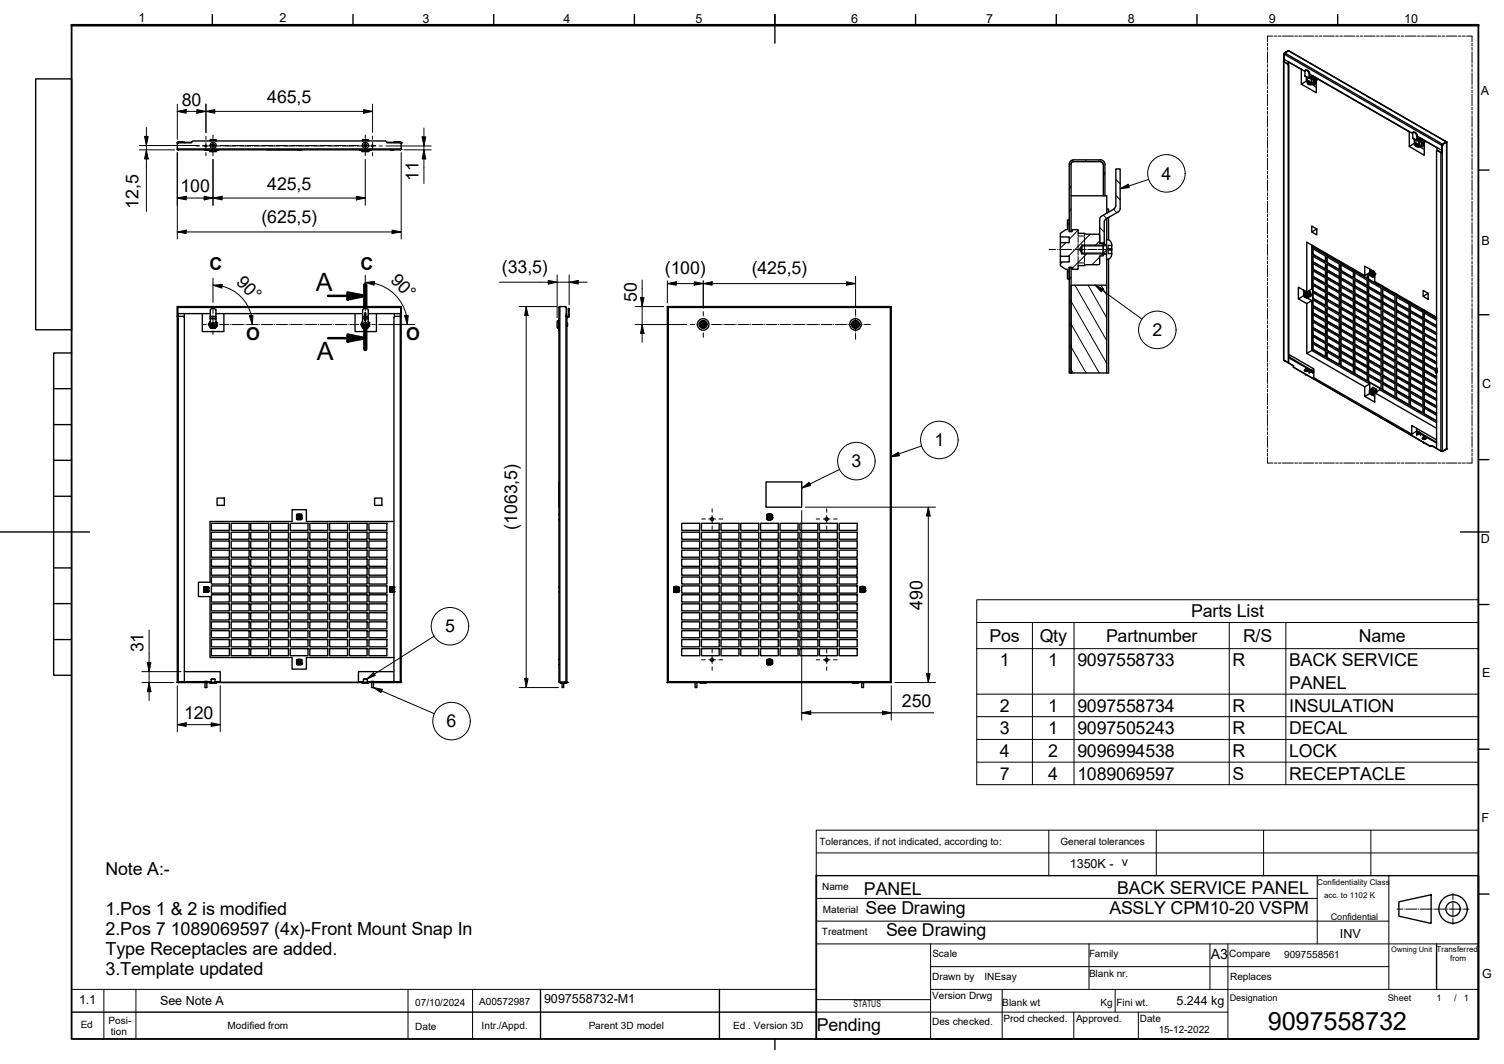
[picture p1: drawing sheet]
<svg xmlns="http://www.w3.org/2000/svg" width="420mm" height="297mm" viewBox="0 0 420 297" stroke-linecap="round" stroke-linejoin="round" font-family="sans-serif">
<defs><g id="words">
<g font-size="7">
<text x="88.3" y="81.3">A</text>
<text x="88.5" y="100.6">A</text>
<text x="354.2" y="287.6">9097558732</text>
</g>
<g font-size="5">
<text x="50.8" y="29.5">80</text>
<text x="74.7" y="28.9">465,5</text>
<text x="50.4" y="53.7">100</text>
<text x="74.7" y="53.1">425,5</text>
<text x="116.9" y="50.5" transform="rotate(-90 116.9 50.5)">11</text>
<text x="324.5" y="50.2">4</text>
<text x="38.7" y="58.3" transform="rotate(-90 38.7 58.3)">12,5</text>
<text x="73" y="62.2">(625,5)</text>
<text x="58.5" y="75.4">C</text>
<text x="100.7" y="75.4">C</text>
<text x="140.2" y="76.2">(33,5)</text>
<text x="185.7" y="76.6">(100)</text>
<text x="210" y="76.6">(425,5)</text>
<text x="65.8" y="79.1" transform="rotate(45 65.8 79.1)">90°</text>
<text x="108.9" y="78.5" transform="rotate(45 108.9 78.5)">90°</text>
<text x="177.9" y="84.4" transform="rotate(-90 177.9 84.4)">50</text>
<text x="68.8" y="94.9">O</text>
<text x="113.5" y="94.9">O</text>
<text x="321.9" y="93.8">2</text>
<text x="261" y="124.6">1</text>
<text x="237.9" y="130.5">3</text>
<text x="144.5" y="147.9" transform="rotate(-90 144.5 147.9)">(1063,5)</text>
<text x="257.7" y="170.2" transform="rotate(-90 257.7 170.2)">490</text>
<text x="332.7" y="172.3">Parts List</text>
<text x="124.3" y="176.5">5</text>
<text x="276.4" y="179.2">Pos</text>
<text x="290.4" y="179.2">Qty</text>
<text x="309" y="179.2">Partnumber</text>
<text x="347.3" y="179.2">R/S</text>
<text x="379.6" y="179.2">Name</text>
<text x="40.1" y="182.1" transform="rotate(-90 40.1 182.1)">31</text>
<text x="279.3" y="186">1</text>
<text x="292.9" y="186">1</text>
<text x="301" y="186">9097558733</text>
<text x="344.3" y="186">R</text>
<text x="360.2" y="186">BACK SERVICE</text>
<text x="252" y="197.4">250</text>
<text x="360.2" y="192.4">PANEL</text>
<text x="51.4" y="200.7">120</text>
<text x="124.8" y="203.1">6</text>
<text x="279.3" y="198.7">2</text>
<text x="292.9" y="198.7">1</text>
<text x="301" y="198.7">9097558734</text>
<text x="344.3" y="198.7">R</text>
<text x="360.2" y="198.7">INSULATION</text>
<text x="279.3" y="205">3</text>
<text x="292.9" y="205">1</text>
<text x="301" y="205">9097505243</text>
<text x="344.3" y="205">R</text>
<text x="360.2" y="205">DECAL</text>
<text x="279.3" y="211.3">4</text>
<text x="292.9" y="211.3">2</text>
<text x="301" y="211.3">9096994538</text>
<text x="344.3" y="211.3">R</text>
<text x="360.2" y="211.4">LOCK</text>
<text x="279.3" y="217.7">7</text>
<text x="292.9" y="217.7">4</text>
<text x="301" y="217.7">1089069597</text>
<text x="344.3" y="217.7">S</text>
<text x="360.2" y="217.7">RECEPTACLE</text>
<text x="29.5" y="244.2">Note A:-</text>
<text x="241.4" y="249.7">PANEL</text>
<text x="312.1" y="249.6">BACK SERVICE PANEL</text>
<text x="29.5" y="255.3">1.Pos 1 &amp; 2 is modified</text>
<text x="241.7" y="255.1">See Drawing</text>
<text x="309.9" y="255.1">ASSLY CPM10-20 VSPM</text>
<text x="29.5" y="260.9">2.Pos 7 1089069597 (4x)-Front Mount Snap In</text>
<text x="247.5" y="261.2">See Drawing</text>
<text x="29.5" y="266.5">Type Receptacles are added.</text>
<text x="29.5" y="272.1">3.Template updated</text>
<text x="228.2" y="288">Pending</text>
</g>
<text font-size="3.9" x="338.3" y="267.7">A3</text>
<g font-size="3.5">
<text x="38.7" y="6.2">1</text>
<text x="78.1" y="6.1">2</text>
<text x="118" y="6.5">3</text>
<text x="157.4" y="6.4">4</text>
<text x="194.2" y="6.5">5</text>
<text x="237.7" y="6.4">6</text>
<text x="275.5" y="6.3">7</text>
<text x="315" y="6.4">8</text>
<text x="354.5" y="6.4">9</text>
<text x="392.3" y="6.4">10</text>
<text x="413.7" y="26.5">A</text>
<text x="413.8" y="68.4">B</text>
<text x="414" y="108.4">C</text>
<text x="413.7" y="151.5">D</text>
<text x="414" y="189">E</text>
<text x="413.8" y="229.3">F</text>
<text x="298.9" y="242.3">1350K - v</text>
<text x="374.3" y="262">INV</text>
<text x="414" y="273.2">G</text>
<text x="22.1" y="280.4">1.1</text>
<text x="44.7" y="280.6">See Note A</text>
<text x="152" y="280.1">9097558732-M1</text>
<text x="328.7" y="280.5">5.244 kg</text>
</g>
<g font-size="2.8">
<text x="228.9" y="235.8">Tolerances, if not indicated, according to:</text>
<text x="296.2" y="236">General tolerances</text>
<text x="229.7" y="248.4">Name</text>
<text x="229.9" y="254.8">Material</text>
<text x="229.6" y="261">Treatment</text>
<text x="260.5" y="267.1">Scale</text>
<text x="304.2" y="267.2">Family</text>
<text x="343.4" y="267.1">Compare</text>
<text x="358.7" y="267.4">9097558561</text>
<text x="260.4" y="273.5">Drawn by</text>
<text x="275" y="273.5">INEsay</text>
<text x="304.2" y="272.8">Blank nr.</text>
<text x="343.7" y="273.5">Replaces</text>
<text x="116" y="280.7">07/10/2024</text>
<text x="133.9" y="280.7">A00572987</text>
<text x="238.4" y="281.2">STATUS</text>
<text x="260.4" y="278.9">Version Drwg</text>
<text x="280" y="280.7">Blank wt.</text>
<text x="307.4" y="280.7">Kg</text>
<text x="311.9" y="280.7">Fini wt.</text>
<text x="22.5" y="287.1">Ed</text>
<text x="30.4" y="285.7">Posi-</text>
<text x="63.6" y="287.1">Modified from</text>
<text x="116" y="287.5">Date</text>
<text x="134.6" y="287.3">Intr./Appd.</text>
<text x="164.5" y="287.1">Parent 3D model</text>
<text x="204.8" y="287.1">Ed . Version 3D</text>
<text x="260.4" y="286.2">Des checked.</text>
<text x="280.4" y="285.3">Prod checked.</text>
<text x="300.6" y="285.3">Approved.</text>
<text x="318.5" y="285.3">Date</text>
<text x="31" y="289">tion</text>
<text x="323.7" y="288.5">15-12-2022</text>
</g>
<g font-size="2.5">
<text x="371.8" y="256.7">Confidential</text>
<text x="343.6" y="279.6">Designation</text>
<text x="387.7" y="279.6">Sheet</text>
<text x="401.3" y="279.6">1</text>
<text x="406.2" y="279.5">/</text>
<text x="408.9" y="279.4">1</text>
</g>
<g font-size="2.2">
<text x="368" y="247.1">Confidentiality Class</text>
<text x="369.9" y="250.7">acc. to 1102 K</text>
<text x="401.3" y="265.8">Transferred</text>
<text x="405.1" y="268.3">from</text>
</g>
<text font-size="2.1" x="388.7" y="265.8">Owning Unit</text>
</g></defs>
<!-- layer: Hatch -->
<g fill="none" stroke="#000" stroke-width=".28">
<path d="M299.2 51.9l-.5 .9M299.2 58.3l-.5 .9M299.7 44.7l-1 1.8M303.4 44.6l-.3 .5M307.1 44.6l-.3 .5M308.7 48.2l-.5 .9M308.7 54.5l-.1 .2M311.1 58.4l.9 1M311.7 54.5l1.2 1.3M311.7 50.1l1.2 1.2M296.8 73.1l-.6 .7M297.8 67.7l-1.6 1.6"/>
<path d="M298.7 75.7l-.5 .5M298.7 62.3l-.5 .5M299.2 77.3l-.5 .9M300.3 79.6l8.9 15.5M301.2 64.2l-2.5 2.6M303.8 70.7l-4.3 4.3M304 79.6l5.2 9.2M304.5 65.4l-6.1 6.2M307.2 71.7l-2.1 2.2M307.2 67.2l-1.3 1.4M307.2 63.5l1.3 1.3M307.6 79.6l1.6 2.8"/>
<path d="M308.2 60.1l1 .9M309.6 69.4l-2.1 2M310.6 68.4l-.1 .1M299.2 83.7l-.5 .9M299.2 90l-.5 .9M299.2 96.4l-.5 .9M299.2 96.8l4.2 7.3M299.2 90.5l7.9 13.6M299.2 84.1l10 17.4M299.2 102.7l-.5 .9M299.2 103.2l.6 .9"/>
</g>
<!-- layer: Visible Edges(Company STD) -->
<g fill="none" stroke="#000" stroke-width=".38">
<path d="M358.6 17.2v83.3l1.3 .8 .1-83.1M358.6 17.2l1.1 .7M358.6 15.1l.1 2zM358.7 17.1l1.1 .7M358.8 17.1l-.2 .1M358.8 14.7l-.2 .4M358.8 14.7l1.1-.6zM359.8 17.8l.2 .4zM359.9 14.1h.1M359.9 14.1l.1 .1M359.9 18.2v83.1l1.5 .9-.1 .3M360 17.3h.1"/>
<path d="M360 14.2l44.1 25.4M360 14.2l-1.2 .7-.1 1.7 5.9 3.3M363.5 19.4l-3.5-2.1v81.6l7 4.1v2.5l27.4 15.7M363.5 19.4h.1M363.5 19.4v4.1l4.2 2.4v-4.1M364.6 19.7a.83 .83 0 0 1 1.2 .5M49.5 39.9v1.7M49.5 39.9h.1M49.6 39.9v.2M49.7 39.9h.1M49.8 39.7l-.3 .2M49.8 39.7h1.7z"/>
<path d="M49.8 39.7l-.2 .2M49.8 39.9l-.3 .2M49.8 39.9l-.1 .2M53.5 39.7l-2 .2M60.3 39.4v-.4h-1.6v.4M102.9 39.4v-.4h-1.6v.4M108.1 39.7h1.9M110 39.7h1.8zM110.2 39.7v.2M111.8 39.9h-3.7l-.3-.5h-54l-.3 .5h-3.7M111.8 39.9l.3 .2M111.8 39.9h.1"/>
<path d="M111.8 39.7l.2 .2M111.8 39.7l.3 .2M112 39.9v.2M112 39.9h.1M112.1 39.9v1.7M364.9 21.4v1.3l-1.4 .8M364.9 22.7l.3 .1M365.2 22.7a.5 .5 0 0 1 .7 .2 .5 .5 0 0 1-.3 .7l-.4-.4zM365.2 21.6l.1 1.1M365.3 23l.3 .3-.2 .1zM365.3 22.6h.1a.64 .64 0 0 1 .6 .9M365.5 23.2l-.1 .2"/>
<path d="M365.7 20.4l-.1-.2a.75 .75 0 0 0-1-.5v1.6l1.1 .6M365.7 20.4v1.4M365.7 21.8l.6 .2v1.2M365.8 20.6l28.9 16.7M365.8 21.4l.8 .4 .4 .6a.56 .56 0 0 1-.2 1M365.8 22.8l.2 .2M365.8 20.2v1.4l.7 .2M365.8 23.5h.2M365.8 20.2l-.1 .2M366.1 23.4h-.1M366.1 21.4h.5M366.1 21.4v.2"/>
<path d="M366.3 21.6a1.04 1.04 0 0 1 .9 1.6l-.2 .2M366.3 21.2h.4l.7 .4M366.3 21.2l-.2 .2M366.3 23.2l-.3 .2M366.3 21.2l.3 .2M366.5 22.8a.43 .43 0 0 1 .1 .6 .43 .43 0 0 1-.6 .1M366.5 21.8l.3 .3a.71 .71 0 0 1 0 1.3M366.5 21.9l.5 .8-.1 .7M366.5 23.1a.38 .38 0 0 1-.2 .4 .38 .38 0 0 1-.4 0M366.5 23.1l-.3 .3M366.5 21.8v1.3M366.5 23.5l1.2 .8"/>
<path d="M366.5 23.1l-.2 .1M366.6 21.4l.3 .2M366.9 23.4l-.5 .2M366.9 23.4l.4 .1M366.9 21.6l.4 .2M366.9 23.4h.1M366.9 21.6l.4 .5M367.3 21.8v.3M367.3 23.4h-.4M367.3 23.4v.1M367.3 22.1l.2 .4M367.4 21.6l-.1 .2"/>
<path d="M367.4 21.6l.3 .8M367.5 21.6l.2 .6M367.5 22.5v.7M367.5 22.5l.2 .4M367.5 23.2l-.2 .2M367.7 23v.1M367.7 22.9l-.2 .3M367.7 23l-.4 .5M367.7 23.1v.1M367.7 22.8v.1M367.7 21.8l26 15M367.9 21.8h-.2"/>
<path d="M393.7 36.8v4.1l4.2 2.5v-4.2M393.8 36.8h-.1M394.7 37a.82 .82 0 0 1 1.2 .6M395.1 38.8v1.3l-1.4 .8M395.3 39l.1 1.1M395.4 40l.5 .2a.41 .41 0 0 1 .1 .6 .41 .41 0 0 1-.6 .1 .41 .41 0 0 1-.1-.5zM395.4 40l.3-.1 .3 .3 .1 .6-.2 .1M395.7 37.7v-.1a.75 .75 0 0 0-1-.5v1.6l1.1 .6M395.7 37.7v1.5l.7 .2v1.2M395.9 38l6.9 4v-1.4M395.9 37.6v1.4l.7 .2v1.3M395.9 37.6l-.2 .1"/>
<path d="M395.9 38.8l.7 .3M396.2 38.8v.1M396.4 39a.93 .93 0 0 1 1 .6 .93 .93 0 0 1-.3 1.1M396.4 38.6l-.2 .2M396.4 38.6l.3 .2M396.4 38.6l.2-.1 .9 .5M396.6 39.2l.3 .3a.74 .74 0 0 1 0 1.3 .92 .92 0 0 0-.3-1.6zM396.6 39.3l.3 .3 .2 1-.6 .4M396.7 38.8h-.5M396.7 38.8l.3 .2M397 39l.3 .1M397 39l.4 .5"/>
<path d="M397.3 39.1l.1 .4M397.4 39.5l.2 .4M397.5 39l.3 .7M397.5 39l-.2 .1M397.6 39.9v.6M397.6 39.9l.2 .3M397.8 39.7l.1 .3M397.9 39.2h.1M397.9 39.2l3.5 2.1M404.1 39.6v.1M404.1 39.7v85.6M404.1 39.7l-1.1 .5-.2 .4"/>
<path d="M49.5 41.6l.3 .2zM49.8 41.8h62M57.1 41.8h.9M57.3 41.8v.1M57.8 41.8h3.4M58.4 42l.2 .3h1.8l.2-.3M58.4 42h2.2M58.4 42h.1M60.6 42h.1M74.5 41.8h10M83.2 41.8v.1M83.9 41.8v.1"/>
<path d="M100.4 41.8h3.3M101 42l.2 .3h1.8l.2-.3M101 42h2.2M101 42h.1M103.2 42h.1M109.2 41.8h.8M109.3 41.8v.1M109.9 41.8v.1M111.8 41.8l.3-.2zM299.2 54.7h9M307.8 45.2l.3 .4M308.2 45.9l-.2-.6-.5-.2h-7.6a.73 .73 0 0 0-.7 .8v18.7h-.5v-18.7a1.24 1.24 0 0 1 1.3-1.3h7.4a1.24 1.24 0 0 1 1.3 1.3v8.8h-.5v-8.8"/>
<path d="M308.7 54.7h.5v4.8M309.2 58.4h.5v.8M311.2 58.3l-3.5 2.1M311.7 57.5l-.5 .8M311.7 57.5v-10.3h1.2v11.3l-.5 .6-3.5 2M395.1 40.1l.2 .1M395.4 40.5h.1M395.4 40.4l.1 .1M395.5 40.6v.1M395.5 40.4l.2 .3h-.2M395.9 40.1l.1 .3M396.4 40.6l-.2 .2"/>
<path d="M396.6 40.5a.35 .35 0 0 1-.2 .4 .35 .35 0 0 1-.4 0M396.6 40.5l-.3 .2M396.6 40.9l1.3 .8M396.6 40.2a.45 .45 0 0 1 0 .6 .45 .45 0 0 1-.6 .1M396.6 40.5l-.2 .1M396.9 40.8h.1M397 40.8l.3 .1M397.4 40.7l-.4 .1M397.4 40.7l-.1 .2M397.6 40.5l-.2 .2M397.8 40.2l-.2 .3M397.8 40.4v.1"/>
<path d="M397.8 40.4l-.5 .5M397.8 40.4v.2M397.9 40.2l-.1 .2M397.9 40.2h-.1M401.5 41.3l-.1 .8M401.5 42l1 .6M402.5 42.6h.4M402.6 42.6l-1-.6-.3 .1v83.1l1.4 .8M402.8 40.6v1.9zM402.8 42.5l.1 .1M402.8 42.5l-.2 .1M403 40.3l-.2 .2"/>
<path d="M403 40.2l-.2 .4M403.1 40.2l-.3 .4M296.2 66.2v1.5M296.2 71.6v1.5M298.7 74.7h.5v29.4h-.5zM299.2 79.6h10v24.5h-10zM302.2 68.4v2.5M302.2 68.6h6v2.1h-6l-.6-1.1zM307.7 60.4l-.5 .8v6.7h1.3v-5.9M308.2 68.4v-.5h-1v-2.3l-.2-.2h-3.5l-.5-.3h-1.8v-1h-1.7v.5h-.8v-3.2h-.5v2.7h-.5l-1.5 1v1.1h2.5v1.5h-2.5v3.9h2.5v1.5h-2.5v1.1l1.5 1h.5v2.7h.5v-3.2h.8v.5h1.7v-1h1.8l.5-.3h3.5l.2-.3v-2.2h1v-.5h.9v1.5h.6M308.2 68.4v2.5M308.5 70.9l-.3 .1"/>
<path d="M308.5 67.9v.5M309 61.1l-.5 .9M309.2 60.9v6M309.2 72.4v7.2M309.6 69.8h1v1M309.6 69.5h1v.3M309.7 66.9l.7 .8 .2 .8h-1v2.3l1 .1-.4 1-.5 .5M309.7 66.9h-.6v1.5h-.9M309.7 72.4v31.7h-.5M309.7 60.7v6.2M310.6 68.5v1M366.5 63.1l1.4 .8v1.7l-1.4-.8z"/>
<path d="M366.5 68.4v12.3l-1.4 .8-2.4-1.3v3.2l1.5-.8v-1.6M366.7 69l3.6 2v-.3M366.7 79.6l3.6 2v1.7l-3.6-2zM366.7 77.6l3.6 2v1.7l-3.6-2.1zM366.7 75.6l3.6 2v1.6l-3.6-2zM366.7 73.5l3.6 2.1v1.6l-3.6-2.1zM366.7 71.5l3.6 2v1.6l-3.6-2zM366.7 69.4l3.6 2.1v1.6l-3.6-2.1zM366.7 68.6v.4M366.7 75.1h.1M366.7 73.1h.1M366.8 68.6v.3"/>
<path d="M366.8 69.5v1.5M366.8 71.5v1.6M366.8 73.5v1.6M366.8 75.6v1.5M366.8 77.6v1.6M366.8 79.7v1.5M366.8 79.2l3.5 2M366.8 77.1l3.5 2M366.8 75.1l3.5 2M366.8 73.1l3.5 1.9M366.8 71l3.5 2M366.8 68.9l3.5 2.1"/>
<path d="M366.8 79.2h-.1M366.8 77.1l-.1 .1M366.8 71h-.1M366.8 68.9l-.1 .1M367.9 63.9l-1.4 .9M370.6 73.3h.1M370.6 71.2h.1M370.6 77.8l3.5 2v1.7l-3.5-2.1zM370.6 75.7l3.5 2.1v1.6l-3.5-2zM370.6 73.7l3.5 2v1.7l-3.5-2zM370.6 71.7l3.5 2v1.7l-3.5-2.1zM370.6 70.9v.3"/>
<path d="M370.6 71.2l3.5 2.1v-.4M370.7 70.9v.3M370.7 71.7v1.6M370.7 73.8v1.5M370.7 75.8v1.5M370.7 77.8v1.6M370.7 79.9v1.5M370.7 79.4l3.4 2M370.7 77.3l3.4 2.1M370.7 75.3l3.4 2M370.7 73.3l3.4 1.9M370.7 71.2l3.4 2"/>
<path d="M370.7 79.4h-.1M370.7 75.3l-.1 .1M370.7 77.3l-.1 .1M374.5 73.5l3.6 2M374.5 73.5l3.6 2.1v-.5M374.5 78l3.6 2.1v1.5l-3.6-2zM374.5 75.9l3.6 2.1v1.6l-3.6-2zM374.5 73.9l3.6 2v1.7l-3.6-2zM374.5 73.1v.4M374.6 74v1.5M374.6 76v1.5M374.6 78v1.6"/>
<path d="M374.6 79.6l3.5 2M374.6 77.5l3.5 2.1M374.6 75.5l3.5 2M374.6 75.5l-.1 .1M374.6 77.5l-.1 .1M374.6 79.6h-.1M378.4 75.7l3.6 2.1v-1.2M378.4 78.2l3.6 2v1.6l-3.6-2zM378.4 76.1l3.6 2.1v1.6l-3.6-2zM378.4 75.4v.3M378.4 79.8h.1M378.4 77.8h.1"/>
<path d="M378.5 75.4v.3M378.5 76.2v1.6M378.5 78.2v1.6M378.5 79.8l3.5 2M378.5 77.8l3.5 1.9M378.5 75.7l3.5 2M378.5 75.7h-.1M381.3 76.9l-16.2-9.3v14M382.3 78.4l3.5 2v1.7l-3.5-2zM382.3 78h.1M382.3 78l3.5 2.1v-.5M382.3 76.4v1.6"/>
<path d="M382.3 78.4v1.6M382.3 80l3.5 2M382.3 78l3.5 1.9M382.3 80v.1M382.6 76.6l-.3-.2v1.6M382.6 76.2l-1.3 .7v-2.6l2.7 1.6v2.7l17.3 10M382.6 76v.5M382.7 75.9h.1M382.7 76.2a.49 .49 0 0 1 .6 .2 .49 .49 0 0 1-.1 .6l-.4-.2zM382.7 75.1v.8M382.7 76.4a.3 .3 0 0 1 .5 .1 .3 .3 0 0 1-.2 .4M382.7 75.9l-.1 .8 .7 .6"/>
<path d="M382.7 76.4l.3 .5M382.7 76.4h.1M382.8 75.7l-.1 .2M382.8 75.7l-.1 .1M382.8 76.1l.4 .1 .2 .6M382.8 76.3l.2 .4M382.8 76.3l.2 .5M382.8 76.3l.1 .1M382.8 76.3l.1 .5-.2-.4M382.9 76.4h-.2M382.9 76.4h.1M383 75.9l.4-.3 .3 .1-.5 .3"/>
<path d="M383 75.9l.2 .1M383 76.7v.1M383 75.9l.2 .2M383 75.9h.1M383 76.9h.1M383 76.4h.1M383 76.8h.1M383 76.4l.2 .3M383.1 76.4l.1 .3-.1 .2-.1-.1M383.1 75.9l.2 .1M383.1 76.8h.1M383.1 76.4h-.1"/>
<path d="M383.2 75.4l-.5 .3M383.2 76v.1M383.2 75.9h.2M383.2 75.9h.1M383.3 75.9h-.1M383.3 76.2h.2l.1 .3 .3-.2v.2M383.3 76.2h.1M383.3 75.7l.2 .1M383.3 76.2l.2 .2M383.4 76.8l-.1 .2M383.4 75.6v.1M383.4 76.2l.1 .2"/>
<path d="M383.5 76.2v.3M383.5 77.2l-.2 .1M383.5 77.1l-.2 .2M383.5 76.2h-.1M383.5 77.1v.1M383.5 76.4v.7M383.5 75.7v.1M383.5 76.5v.1M383.5 77v.1M383.6 75.8l-.2-.1-.4 .2M383.7 76.4h.1M383.7 77.1l.3 .3"/>
<path d="M383.9 76.4v.4l-.4 .2M383.9 76.4h.1M383.9 76.4l-.4 .2M383.9 76.5h.1M383.9 76.6h.1l-.5 .7zM384 76.4v.2M384 76.9l-.4 .4M386.2 79.8v.4M386.3 79.9v.3M49.5 85.9l.1 2.4zM49.5 88.3v102.2M49.5 88.3h.1"/>
<path d="M49.6 85.6h.1M49.6 88.3h1.6l.3 .3v101.7h-1.7M49.6 85.6v.3M49.6 88.3h.1M49.6 85.6l-.1 .3M51.5 87.6h-1.8v-2h62.3v2h-1.8M56.5 87.6h-5v1M56.5 87.6h2.2M56.5 87.6v5h6v-5M58.5 90.2v.7M58.5 90.2l-.3 .4 .3 .3M58.5 91.1l.2 .2"/>
<path d="M58.7 89.8l-.2 .4M58.7 91.3l.6 .4M58.7 89.8l-.2 .3M58.7 90.5l.3 .3M58.7 90.1a.92 .92 0 0 0 .8 1.4 .92 .92 0 0 0 .8-1.4M58.7 90.4v-3.9l.8-.4 .8 .4v3.9M58.7 89.8h.1M58.7 90.4a.79 .79 0 0 0 .8 1 .79 .79 0 0 0 .8-1M58.8 90.2a.86 .86 0 0 0 .7 1.2 .86 .86 0 0 0 .8-1.2M59.3 90.5l.3-.2 .2 .3-.3 .2zM60.3 89.8h.1M60.3 89.8l.5 .8-.2 .3"/>
<path d="M60.3 87.6h41M60.3 90.3a.86 .86 0 0 1-.8 1.1 .86 .86 0 0 1-.8-1.1M60.4 89.8l.1 .3M60.4 90.5l-.3 .3M60.5 91.1l-.8 .6M60.6 90.9l-.5 .8h-1.2l-.4-.8M60.6 90.2v.7M99.2 87.6v5h6v-5M101 90.2v.7M101 90.2l-.2 .4 .2 .3M101 90.9l.4 .8h1.3l.2-.4M101.1 91.1l.8 .6"/>
<path d="M101.2 90.5l.3 .3M101.3 89.8l-.2 .3M101.3 90.1a.92 .92 0 0 0 .8 1.4 .92 .92 0 0 0 .8-1.4M101.3 90.4v-3.9l.8-.4 .8 .4v3.9M101.3 89.8l-.3 .4M101.3 89.8h-.1M101.3 90.4a.79 .79 0 0 0 .8 1 .79 .79 0 0 0 .8-1M101.3 90.2a.86 .86 0 0 0 .8 1.2 .86 .86 0 0 0 .8-1.2M101.9 90.5l.2-.2 .2 .3-.3 .2zM102.9 87.6h2.3M102.9 89.8h.1M102.9 90.3a.86 .86 0 0 1-.8 1.1 .86 .86 0 0 1-.8-1.1"/>
<path d="M102.9 90.5l-.3 .3M102.9 91.3l-.6 .4M102.9 89.8l.2 .3M102.9 89.8l.4 .8-.2 .3M103.1 91.1l-.2 .2M103.1 90.9l-.2 .4M103.1 90.2v.7M105.2 87.6h5v.9M112 85.9l.1 2.4zM112 85.9v-.3l.1 .3M112 88.3h.1M112.1 88.3h-1.7l-.4 .3v101.7h1.8l.2 .2-.2-.2 .3 .2"/>
<path d="M112.1 88.3v102.2M156 89.5l-.4 .1v1.9l.4 .2M156 89.5v2.2M156 91.7h.1M156 89.5h.1M156.1 88.9v3.4M156.1 85.8v104.5M156.3 85.6l-.2 .2zM156.4 85.6h1.5l.2 .2M157.9 85.6l.3 .3-.1 2.4h.3v102.1l-.3 .1M158 85.7h.1M158.2 87.6v.7"/>
<path d="M158.2 85.8v.1M158.4 90l.2 .3M158.6 90.3l-.2 .8M158.7 86.5v1.6M158.8 88.2l-.4 .3M158.9 88.4l-.5 .4M159 86.5v-.4h-.2v.4h.2v1.8M159.1 88.3l-.1 .2M186.4 85.6v104.9M186.4 85.6l.3 .2-.1-.2M186.6 85.6l.1 .2-.3-.2M186.6 85.6h62.4"/>
<path d="M196.1 90.2h.7v.8h-.7zM238.6 90.2h.8v.8h-.8zM248.8 85.6l-.1 .2zM248.9 85.6l-.2 .2 .3-.2M249 85.6v104.9M360 99.7h.2l-.2 .1M362.7 83.4l2.4 1.4 1.4-.9M364.2 82.6l.1 .1M364.2 82v.4M364.3 82h.3l.3 .3a.37 .37 0 0 1 0 .6 .37 .37 0 0 1-.5-.3zM364.3 82.3a.32 .32 0 0 1 .5 0 .32 .32 0 0 1-.2 .5M364.3 81.8v.9"/>
<path d="M364.3 82.3l.3 .5M364.3 82.3h.1M364.3 82.7v.1M364.3 82.8l.7 .4M364.4 82l.5 .2 .2 .5M364.4 81.6l-.1 .2M364.4 82.2l.2 .4M364.4 82.2l.2 .3M364.5 82.2l.1 .3M364.6 81.8l.3 .1zM364.6 81.8l.5-.3 .2 .2-.5 .3zM364.6 82.6l.1 .1"/>
<path d="M364.6 82.6v.1M364.6 82.5v.2M364.6 82.4l-.2-.1 .1 .3M364.6 82.7h.1M364.6 82.7l.1 .1M364.6 82.3h.1M364.6 82.3v.1M364.7 82.3l.1 .3M364.7 82.3v.5M364.7 82.7h.1M364.8 81.3l-.5 .3M364.9 81.6l.4 .1-.2-.1-.4 .2"/>
<path d="M365 83.1h.1M365.1 82h.1M365 82.2l.1 .1zM365 81.8h-.3l.2 .1M365 83.1v.1M365.1 82.7l-.2 .2M365.1 82.9h.1M365.1 82.5h.1M365.1 82.1l.1 .4M365.1 82l.2 .4M365.1 83.2l1.4 .7M365.1 82.3v.7"/>
<path d="M365.1 84.8v13.9M365.1 83.2h-.1M365.1 82.1l.1 .3M365.1 83v.1M365.1 83l-.1 .1M365.1 82.3l.1 .2M365.1 82.9v.1M365.1 81.6v.1M365.2 82.9l-.1 .1M365.2 82.3l.1 .1M365.3 82.3v.1M365.4 82.3h.1"/>
<path d="M365.4 82.7h.1M365.4 82.7l-.2 .2M365.4 82.3l-.2 .2M365.5 81.2l.6 .4v1.1M365.5 82.8l-.4 .4M365.5 82.3v.5M365.5 82.3l-.2 .1M365.6 82.3l.1 .1M365.7 82.4l-.1 .1M365.7 82.3v.1M365.8 82.7l.2 .1M365.8 82.4v.4"/>
<path d="M365.8 82.6h.1M365.8 82.4l-.3 .2M365.8 82.8l-.6 .4M365.8 82.6l.1 .1M365.8 82.2h.1M365.8 82.4l-.7 .7M365.9 82.2l-.1 .2M365.9 82l-.4 .4M365.9 82v.2M365.9 82.5l.1 .2M365.9 82.5l.1 .1M365.9 82.2v.1"/>
<path d="M366 82v.6M366 82.5v.1M366 82.5v.3v-.2M366 82.5l.1 .2M366.1 82.2l-.1 .1M366.1 81.8l-.2 .2M366.1 82.2l-.2 .1v.2M366.5 83.9v13.9M366.7 93.9l3.6 2v1.7l-3.6-2zM366.7 91.9l3.6 2v1.7l-3.6-2.1zM366.7 89.8l3.6 2.1v1.6l-3.6-2zM366.7 87.8l3.6 2v1.7l-3.6-2.1z"/>
<path d="M366.7 85.8l3.6 2v1.6l-3.6-2zM366.7 83.7l3.6 2.1v1.6l-3.6-2.1zM366.7 81.6l3.6 2.1v1.6l-3.6-2zM366.7 95.9l3.6 2.1v1.6l-3.6-2zM366.7 89.4h.1M366.7 87.4h.1M366.8 81.7v1.5M366.8 83.7v1.6M366.8 85.8v1.6M366.8 87.8v1.6M366.8 89.8v1.6M366.8 91.9v1.6"/>
<path d="M366.8 94v1.5M366.8 96v1.5M366.8 97.5l3.5 2.1M366.8 95.5l3.5 2M366.8 93.5l3.5 2M366.8 91.4l3.5 2M366.8 89.4l3.5 2M366.8 87.4l3.5 1.9M366.8 85.3l3.5 2M366.8 83.2l3.5 2.1M366.8 81.2l3.5 2M366.8 95.5l-.1 .1"/>
<path d="M366.8 93.5h-.1M366.8 91.4l-.1 .1M366.8 85.3h-.1M366.8 83.2l-.1 .1M366.8 81.2l-.1 .1M366.8 97.5l-.1 .1M370.6 87.6h.1M370.6 85.5h.1M370.6 99.8h.1M370.6 97.8h.1M370.6 83.5h.1M370.6 98.2l3.5 2.1v1.5l-3.5-2z"/>
<path d="M370.6 96.1l3.5 2.1v1.6l-3.5-2zM370.6 94.1l3.5 2v1.7l-3.5-2.1zM370.6 92.1l3.5 2v1.6l-3.5-2zM370.6 90l3.5 2.1v1.6l-3.5-2zM370.6 88l3.5 2v1.7l-3.5-2.1zM370.6 86l3.5 2v1.6l-3.5-2zM370.6 83.9l3.5 2.1v1.6l-3.5-2.1zM370.6 81.8l3.5 2.1v1.6l-3.5-2zM370.6 81.5v-1.7l3.5 2v1.7M370.6 81.5l3.5 2M370.7 99.8l3.4 2M370.7 81.9v1.6"/>
<path d="M370.7 83.9v1.6M370.7 86v1.6M370.7 88.1v1.5M370.7 90.1v1.5M370.7 92.1v1.5M370.7 94.2v1.5M370.7 96.2v1.6M370.7 98.2v1.6M370.7 97.8l3.4 1.9M370.7 95.7l3.4 2M370.7 93.6l3.4 2.1M370.7 91.6l3.4 2"/>
<path d="M370.7 89.6l3.4 2M370.7 87.6l3.4 1.9M370.7 85.5l3.4 2M370.7 83.5l3.4 2M370.7 81.4l3.4 2M370.7 91.6l-.1 .1M370.7 95.7h-.1M370.7 93.6l-.1 .1M370.7 89.6h-.1M370.7 81.4l-.1 .1M374.5 98h.1M374.5 95.9h.1"/>
<path d="M374.5 83.7h.1M374.5 81.6h.1M374.5 89.8l3.6 2.1M374.5 98.4l3.6 2v1.7l-3.6-2zM374.5 96.4l3.6 2v1.7l-3.6-2.1zM374.5 94.3l3.6 2.1v1.6l-3.6-2.1zM374.5 92.3l3.6 2v1.6l-3.6-2zM374.5 90.2l3.6 2.1v1.6l-3.6-2zM374.5 89.8v-1.6l3.6 2v1.7M374.5 86.2l3.6 2v1.6l-3.6-2zM374.5 84.1l3.6 2.1v1.6l-3.6-2zM374.5 82.1l3.6 2v1.7l-3.6-2.1z"/>
<path d="M374.5 80.1l3.6 2v1.6l-3.6-2.1zM374.6 80.1v1.5M374.6 82.1v1.6M374.6 84.1v1.6M374.6 86.2v1.5M374.6 88.3v1.5M374.6 90.3v1.5M374.6 92.3v1.5M374.6 94.3v1.6M374.6 96.4v1.6M374.6 98.4v1.6M374.6 100l3.5 2"/>
<path d="M374.6 98l3.5 1.9M374.6 95.9l3.5 2M374.6 93.8l3.5 2.1M374.6 91.8l3.5 2M374.6 89.8l3.5 2M374.6 87.7l3.5 2.1M374.6 85.7l3.5 2M374.6 83.7l3.5 1.9M374.6 81.6l3.5 2M374.6 87.7l-.1 .1M374.6 100l-.1 .1M374.6 91.8l-.1 .1"/>
<path d="M374.6 89.8h-.1M374.6 93.8l-.1 .1M374.6 85.7l-.1 .1M378.4 98.6l3.6 2v1.7l-3.6-2zM378.4 96.6l3.6 2v1.7l-3.6-2.1zM378.4 94.5l3.6 2.1v1.6l-3.6-2.1zM378.4 92.5l3.6 2v1.6l-3.6-2zM378.4 90.4l3.6 2.1v1.6l-3.6-2zM378.4 88.4l3.6 2v1.7l-3.6-2.1zM378.4 86.3l3.6 2.1v1.6l-3.6-2zM378.4 84.3l3.6 2v1.7l-3.6-2zM378.4 82.3l3.6 2v1.7l-3.6-2.1z"/>
<path d="M378.4 80.2l3.6 2.1v1.6l-3.6-2.1zM378.4 96.1h.1M378.4 94.1h.1M378.4 92.1h.1M378.4 81.8h.1M378.5 80.2v1.6M378.5 82.3v1.6M378.5 84.4v1.5M378.5 86.4v1.5M378.5 88.4v1.6M378.5 90.5v1.6M378.5 92.5v1.6"/>
<path d="M378.5 94.5v1.6M378.5 96.6v1.6M378.5 98.7v1.5M378.5 98.2l3.5 1.9M378.5 96.1l3.5 2M378.5 94.1l3.5 2M378.5 92.1l3.5 1.9M378.5 90l3.5 2M378.5 87.9l3.5 2.1M378.5 85.9l3.5 2M378.5 83.9l3.5 1.9M378.5 81.8l3.5 2"/>
<path d="M378.5 98.2h-.1M378.5 87.9l-.1 .1M378.5 85.9l-.1 .1M378.5 90h-.1M378.5 83.9h-.1M382.3 98.8l3.5 2v1.7l-3.5-2.1zM382.3 96.8l3.5 2v1.6l-3.5-2zM382.3 94.7l3.5 2.1v1.6l-3.5-2zM382.3 92.7l3.5 2v1.7l-3.5-2.1zM382.3 90.7l3.5 2v1.6l-3.5-2zM382.3 88.6l3.5 2.1v1.6l-3.5-2.1zM382.3 86.5l3.5 2.1v1.6l-3.5-2z"/>
<path d="M382.3 84.5l3.5 2v1.7l-3.5-2zM382.3 82.5l3.5 2v1.7l-3.5-2.1zM382.3 80.4l3.5 2.1v1.6l-3.5-2zM382.3 92.3h.1M382.3 90.2h.1M382.3 80.5v1.5M382.3 82.5v1.6M382.3 84.6v1.5M382.3 86.6v1.5M382.3 88.6v1.6M382.3 90.7v1.6M382.3 92.7v1.6"/>
<path d="M382.3 94.8v1.5M382.3 96.8v1.5M382.3 98.9v1.5M382.3 98.3l3.5 2.1M382.3 96.3l3.5 2M382.3 94.3l3.5 2M382.3 92.3l3.5 1.9M382.3 90.2l3.5 2M382.3 88.1l3.5 2.1M382.3 86.1l3.5 2M382.3 84.1l3.5 2M382.3 82l3.5 2.1"/>
<path d="M382.3 94.3h.1M382.3 98.3v.1M382.3 84.1h.1M382.3 96.3v.1M382.3 82v.1M382.3 86.1v.1M382.3 88.1v.1M386.2 88.4h.1M386.2 90.4h.1M386.2 86.3h.1M386.2 99l3.5 2.1v1.6l-3.5-2.1zM386.2 97l3.5 2v1.6l-3.5-2z"/>
<path d="M386.2 94.9l3.5 2.1v1.6l-3.5-2zM386.2 92.9l3.5 2v1.7l-3.5-2.1zM386.2 90.9l3.5 2v1.6l-3.5-2zM386.2 88.8l3.5 2.1v1.6l-3.5-2.1zM386.2 86.8l3.5 2v1.6l-3.5-2zM386.2 86.3v-1.6l3.5 2.1v1.6M386.2 82.7l3.5 2v1.6l-3.5-2zM386.2 80.6l3.5 2.1v1.6l-3.5-2zM386.2 80.2l3.5 2.1v-.5M386.2 86.3l3.5 2.1M386.3 80.7v1.5M386.3 82.7v1.6"/>
<path d="M386.3 84.8v1.5M386.3 86.8v1.6M386.3 88.8v1.6M386.3 90.9v1.5M386.3 92.9v1.6M386.3 95v1.5M386.3 97v1.5M386.3 99v1.6M386.3 98.5l3.4 2.1M386.3 96.5l3.4 2M386.3 94.5l3.4 2M386.3 92.4l3.4 2"/>
<path d="M386.3 90.4l3.4 2M386.3 88.4l3.4 1.9M386.3 86.3l3.4 2M386.3 84.3l3.4 2M386.3 82.2l3.4 2.1M386.3 80.2l3.4 2M386.3 80.2h-.1M386.3 92.4l-.1 .1M386.3 98.5l-.1 .1M386.3 96.5l-.1 .1M386.3 94.5h-.1M386.3 84.3h-.1"/>
<path d="M386.3 82.2l-.1 .1M390.1 82.5l3.5 2v-.4M390.1 94.7l3.5 2.1M390.1 99.2l3.5 2.1v1.6l-3.5-2.1zM390.1 97.2l3.5 2v1.6l-3.5-2zM390.1 95.1l3.5 2.1v1.6l-3.5-2zM390.1 94.7v-1.6l3.5 2v1.7M390.1 91l3.5 2.1v1.6l-3.5-2zM390.1 89l3.5 2v1.7l-3.5-2zM390.1 87l3.5 2v1.7l-3.5-2.1zM390.1 84.9l3.5 2.1v1.6l-3.5-2.1zM390.1 82.9l3.5 2v1.6l-3.5-2z"/>
<path d="M390.1 82.1v.4M390.1 98.8h.1M390.1 86.5h.1M390.1 84.5h.1M390.1 82.1v.3M390.1 82.9v1.6M390.1 84.9v1.6M390.1 87v1.6M390.1 89.1v1.5M390.1 91.1v1.5M390.1 93.1v1.6M390.1 95.2v1.5"/>
<path d="M390.1 97.2v1.6M390.1 99.2v1.6M390.1 98.8l3.5 2M390.1 96.7l3.5 2M390.1 94.7l3.5 2M390.1 92.6l3.5 2.1M390.1 90.6l3.5 2M390.1 88.6l3.5 1.9M390.1 86.5l3.5 2M390.1 84.5l3.5 2M390.1 82.4l3.5 2M390.1 88.6h.1"/>
<path d="M390.1 94.7h.1M390.1 92.6v.1M390.1 90.6v.1M390.1 96.7v.1M390.1 82.4v.1M394 99.4l3.5 2.1v1.6l-3.5-2zM394 97.4l3.5 2v1.7l-3.5-2.1zM394 95.4l3.5 2v1.6l-3.5-2zM394 93.3l3.5 2.1v1.6l-3.5-2.1zM394 91.2l3.5 2.1v1.6l-3.5-2zM394 89.2l3.5 2v1.7l-3.5-2zM394 87.2l3.5 2v1.7l-3.5-2.1z"/>
<path d="M394 85.1l3.5 2.1v1.6l-3.5-2zM394 84.3v.4M394 99h.1M394 97h.1M394 94.9h.1M394 84.7h.1M394 84.7l3.5 2.1v-.5M394 84.4v.3M394 85.2v1.5M394 87.2v1.6M394 89.3v1.5M394 91.3v1.5"/>
<path d="M394 93.3v1.6M394 95.4v1.6M394 97.4v1.6M394 99.5v1.5M394 99l3.5 2M394 97l3.5 1.9M394 94.9l3.5 2M394 92.8l3.5 2.1M394 90.8l3.5 2M394 88.8l3.5 2M394 86.7l3.5 2M394 84.7l3.5 2"/>
<path d="M394 90.8v.1M394 88.8h.1M394 86.7v.1M394 92.8v.1M397.6 81.1l1.4 .8v1.7l-1.4-.9zM397.8 99.2v-1.6l3.5 2M397.8 97.2v-1.6l3.5 1.9M397.8 95.1v-1.6l3.5 2M397.8 93.1v-1.6l3.5 2M397.8 91v-1.6l3.5 2M397.8 89v-1.6l3.5 2M397.8 86.5v.5"/>
<path d="M397.8 99.2l3.5 2M397.8 97.2l3.5 2M397.8 95.1l3.5 2M397.8 93.1l3.5 2M397.8 91l3.5 2.1M397.8 89l3.5 2M397.8 87l3.5 1.9M397.8 95.1h.1M397.8 93.1h.1M397.9 86.6v.3M397.9 87.4v1.5M397.9 89.5v1.5"/>
<path d="M397.9 91.5v1.6M397.9 93.5v1.6M397.9 95.6v1.5M397.9 97.6v1.6M397.9 99.7v1.5M397.9 99.2l3.4 1.9M397.9 97.1l3.4 2M397.9 95.1l3.4 2M397.9 93.1l3.4 1.9M397.9 91l3.4 1.9M397.9 88.9l3.4 2M397.9 86.9l3.4 2"/>
<path d="M397.9 97.1l-.1 .1M397.9 99.2h-.1M397.9 86.9l-.1 .1M397.9 88.9l-.1 .1M397.9 91h-.1M399 81.9l-1.4 .8M358.8 100.7l2.6 1.5M364.4 103.3a.45 .45 0 0 1 .6-.3 .45 .45 0 0 1 .3 .6l-.6 .1zM364.7 104.5v.2h.4M364.8 103.2h.3M364.8 103.2h.3zM365.7 103.6v.7"/>
<path d="M365.9 103.4l.2-.1a.3 .3 0 0 1 .5 0 .3 .3 0 0 1 0 .4 .3 .3 0 0 1-.5 0l-.3-.1zM366 103.4a.29 .29 0 0 0-.3 .3 .29 .29 0 0 0 .4 .2 .37 .37 0 0 0 .6 0 .37 .37 0 0 0-.2-.5M366.8 103.6v.7M374.5 100.4l3.6 2.1v1.6l-3.6-2zM374.6 102l3.5 2.1M374.6 100.5v1.5M374.6 102l-.1 .1M378.4 102.7l3.6 2v1.6l-3.6-2zM378.4 100.6l3.6 2.1v1.6l-3.6-2zM378.5 104.3l3.5 2M378.5 100.7v1.5M378.5 102.7v1.6"/>
<path d="M378.5 102.2l3.5 2.1M378.5 100.2l3.5 2M378.5 104.3h-.1M378.5 102.2l-.1 .1M378.5 100.2l-.1 .1M381.3 110.7l2.7 1.6v-2.6l1.4-.9 15.9 9.2M381.3 108v2.7l1.4-.9M382.3 105l3.5 2v1.6l-3.5-2.1zM382.3 104.5v-1.6l3.5 2.1v1.5M382.3 100.8l3.5 2.1v1.6l-3.5-2zM382.3 106.5h.1M382.3 104.5h.1"/>
<path d="M382.3 104.5l3.5 2M382.3 106.5l3.5 2M382.3 100.9v1.5M382.3 102.9v1.6M382.3 105v1.5M382.3 102.4l3.5 2M382.3 100.4l3.5 2M382.3 100.4h.1M382.3 102.4v.1M382.6 109.1v.5M382.7 107.2l-16.2-9.4-1.4 .9 16.2 9.3M382.7 107.2l-1.4 .8"/>
<path d="M382.7 109h.1M382.7 109.3a.51 .51 0 0 1 .6 .1 .51 .51 0 0 1-.1 .7l-.4-.2zM382.7 107.2v1.8M382.7 109.5l.2 .3-.1-.5 .2 .4M382.7 109.5v-.1a.33 .33 0 0 1 .5 .1 .33 .33 0 0 1-.2 .5v-.1M382.7 109l-.1 .7 .7 .6M382.7 109.5l.3 .5M382.7 109.5h.1M382.8 108.8l-.1 .2M382.8 108.8l-.1 .1M382.8 109.1a.55 .55 0 0 1 .6 .7M382.8 109.4l.2 .3"/>
<path d="M382.8 109.4h.1M382.8 109.5h.1M382.9 109.4l-.2 .1M382.9 109.8h.1zM382.9 109.4v.1M382.9 109.5h.1M383 109l.4-.3 .3 .1-.5 .3M383 109.7v.1M383 109l.2 .1M383 109.7l.2 .2M383 110h.1M383 109h.2"/>
<path d="M383 109.8v.1M383 109.5l.2 .3M383.1 109h.1M383.1 109.5l.1 .3-.2 .1M383.1 109.5h-.1M383.2 109.9h.1M383.3 109h-.1M383.3 109.3h.1M383.3 108.8l.2 .1M383.3 109.3l.2 .2-.1-.2M383.3 108.3l.3 .1-.9 .4M383.4 109.8l-.1 .3"/>
<path d="M383.4 109.3h.1M383.4 109h-.2M383.4 108.7v.1M383.5 109.3v.4l.4-.2M383.5 108.8h.1M383.5 109.2l-.2 .1M383.5 109.2l.1 .2M383.5 110.3l.5-.6 17.3 9.9M383.5 110.2l-.2 .1M383.5 109.6v.6M383.5 110.3l.5 .4M383.5 109.5v.7"/>
<path d="M383.5 110.2v.1M383.5 109.2l-.1 .1M383.5 110.3h-.2M383.5 108.4h.1M383.5 110v.2M383.6 108.9l-.2-.1-.4 .2M383.6 109.4l.1 .1M383.6 109.6h.3M383.6 108.4l-.1-.1-.2 .1M383.6 108.2v.1M383.7 109.5h.1M383.7 108.2l-.2 .1v-.2l1.1 .6v.6l-.3 .2"/>
<path d="M383.9 109.4v.5l-.4 .2M383.9 109.4l-.2 .1M383.9 109.4v.2M384 110l-.4 .3M384.1 109.5l-.1 .2M384.2 109.5l-.7 .8M384.2 109.1l.1 .4M384.2 109.3v.2M384.2 109.4l-.3 .2M384.3 109.1l.1 .3M384.6 109l-.4 .2v.3M386.2 104.7h.1"/>
<path d="M386.2 102.7h.1M386.2 100.6h.1M386.2 107.2l3.5 2v1.7l-3.5-2.1zM386.2 105.1l3.5 2.1v1.6l-3.5-2zM386.2 103.1l3.5 2v1.7l-3.5-2.1zM386.2 101.1l3.5 2v1.6l-3.5-2zM386.3 108.8l3.4 2M386.3 101.1v1.6M386.3 103.1v1.6M386.3 105.2v1.5M386.3 107.2v1.6M386.3 106.7l3.4 2"/>
<path d="M386.3 104.7l3.4 2M386.3 102.7l3.4 1.9M386.3 100.6l3.4 2M386.3 108.8h-.1M386.3 106.7l-.1 .1M390.1 109.4l3.5 2.1v1.6l-3.5-2.1zM390.1 107.4l3.5 2v1.6l-3.5-2zM390.1 105.3l3.5 2.1v1.6l-3.5-2zM390.1 103.3l3.5 2v1.7l-3.5-2zM390.1 101.3l3.5 2v1.7l-3.5-2.1zM390.1 100.8h.1M390.1 111l3.5 2"/>
<path d="M390.1 101.3v1.6M390.1 103.4v1.5M390.1 105.4v1.5M390.1 107.4v1.6M390.1 109.5v1.5M390.1 109l3.5 2M390.1 106.9l3.5 2.1M390.1 104.9l3.5 2M390.1 102.9l3.5 1.9M390.1 100.8l3.5 2M390.1 104.9v.1M390.1 111h.1"/>
<path d="M390.1 102.9h.1M390.1 109h.1M390.1 106.9v.1M394 111.7l3.5 2v1.7l-3.5-2.1zM394 109.7l3.5 2v1.6l-3.5-2.1zM394 107.6l3.5 2.1v1.5l-3.5-2zM394 105.5l3.5 2.1v1.6l-3.5-2zM394 103.5l3.5 2v1.7l-3.5-2.1zM394 103.1v-1.6l3.5 2v1.6M394 113.3h.1M394 111.2h.1M394 109.2h.1"/>
<path d="M394 103.1l3.5 2M394 113.3l3.5 1.9M394 101.5v1.5M394 103.6v1.5M394 105.6v1.5M394 107.6v1.6M394 109.7v1.5M394 111.7v1.6M394 111.2l3.5 2M394 109.2l3.5 2M394 107.1l3.5 2M394 105.1l3.5 2"/>
<path d="M394 103l3.5 2.1M394 101l3.5 2M394 101v.1M394 107.1v.1M394 105.1h.1M394 103v.1M395.8 119.6v.7M397.8 115.6v-1.7l3.5 2M397.8 113.5v-1.6l3.5 1.9M397.8 111.5v-1.7l3.5 2M397.8 109.4v-1.6l3.5 2M397.8 107.4v-1.6l3.5 1.9"/>
<path d="M397.8 105.3v-1.6l3.5 2M397.8 103.3v-1.7l3.2 1.9M397.8 101.3v-1.7l3.5 2M397.8 101.3l3.2 1.7M397.8 115.6l3.5 1.9M397.8 113.5l3.5 2M397.8 111.5l3.5 2M397.8 107.4l3.5 2M397.8 105.3l3.5 2.1M397.8 103.3l3.5 2M397.8 109.4h.1M397.8 107.4h.1"/>
<path d="M397.9 115.5l3.4 2M397.9 101.7v1.5M397.9 103.7v1.6M397.9 105.8v1.6M397.9 107.8v1.6M397.9 109.8v1.6M397.9 111.9v1.6M397.9 114v1.5M397.9 113.5l3.4 1.9M397.9 111.4l3.4 2M397.9 109.4l3.4 2-3.5-2M397.9 107.4l3.4 1.9"/>
<path d="M397.9 105.3l3.4 1.9M397.9 103.2l3.4 2M397.9 101.2l3.2 1.8M397.9 103.2l-.1 .1M397.9 115.5l-.1 .1M397.9 101.2l-.1 .1M397.9 113.5h-.1M397.9 111.4l-.1 .1M397.9 105.3h-.1M401 103.2v.5M401 103.5l.3 .6M401.1 103l-.1 .9 .3 .3"/>
<path d="M401.1 102.9v.1zM401.1 103h.1M401.1 103.2h.2l-.3 .3M401.1 103.6l.2 .4M401.2 103.4l.1 .5-.1-.3M401.2 103.5l.1 .2v-.3l-.1 .2M401.3 103.9h.1M401.3 103.5v.1M401.3 103.6h.1M401.3 103.5v.4M401.3 102.7l-.2 .2M401.3 103.4l-.2 .2"/>
<path d="M60.6 139.1h2.1v2h-2.1zM104.6 139.1h2.1v2h-2.1zM156.1 134.5v7.1M214 134.5h10v7.1h-10zM394.4 121.2v-2.4l6.9 4M395.7 120.4l-1.3 .8M395.8 121v.7M396 120.7l.1-.1a.36 .36 0 0 1 .4 0 .36 .36 0 0 1 .2 .4l-.6 .1-.2-.1zM396 120.7a.34 .34 0 0 0-.2 .5 .34 .34 0 0 0 .5 .1 .36 .36 0 0 0 .5-.1 .36 .36 0 0 0-.2-.5M396.9 121v.7M397.4 122.2a.4 .4 0 0 1 .7-.2 .4 .4 0 0 1-.1 .7l-.5-.1zM397.6 123.5v.2h.4"/>
<path d="M397.7 122.2h.3M397.7 122.2h.3zM399.5 124.5l-38.2-22 38.2 22.1h.4M399.9 124.5h.1M399.9 124.5l-.4 .1M399.9 124.6l2.8 1.4M399.9 124.5v.1M400 124.4l1.3 .7M402.9 126h.2M403 125.9h.1M403.1 125.9l1-.6zM404.1 125.3l-1.4 .7"/>
<path d="M404.1 125.3v.1M59.1 158.5h5v2.1h-5zM59.1 156.1h5v2h-5zM59.1 153.6h5v2h-5zM59.1 151.1h5v2h-5zM59.1 148.6h5v1.9h-5zM59.1 146.1h5v2h-5zM64.6 158.5h5v2.1h-5zM64.6 156.1h5v2h-5zM64.6 153.6h5v2h-5zM64.6 151.1h5v2h-5zM64.6 148.6h5v1.9h-5z"/>
<path d="M64.6 146.1h5v2h-5zM70 158.5h5.1v2.1h-5.1zM70 156.1h5.1v2h-5.1zM70 153.6h5.1v2h-5.1zM70 151.1h5.1v2h-5.1zM70 148.6h5.1v1.9h-5.1zM70 146.1h5.1v2h-5.1zM75.6 158.5h5v2.1h-5zM75.6 156.1h5v2h-5zM75.6 153.6h5v2h-5zM75.6 151.1h5v2h-5zM75.6 148.6h5v1.9h-5z"/>
<path d="M75.6 146.1h5v2h-5zM81.1 158.5h4.9v2.1h-4.9zM81.1 156.1h4.9v2h-4.9zM81.1 153.6h4.9v2h-4.9zM81.1 151.1h4.9v2h-4.9zM81.1 148.6h4.9v1.9h-4.9zM81.1 146.1h4.9v2h-4.9zM82.9 143.6h1.4v1.4h-1.4zM82.9 144.6v.2zM82.9 144.6h.1M82.9 143.9v.2M82.9 143.8v.3"/>
<path d="M82.9 144h.1M82.9 144.1v.5M82.9 144.1h.1M83 143.8h.1M82.9 144.8l.2 .2zM82.9 144v.1M82.9 143.8v.2M83 143.9v.1M83 144.6v.1M83 144.7l.1 .2M83.1 143.6l-.2 .2M83.1 143.7l-.1 1.1"/>
<path d="M83.1 143.6h1v1.4M83.1 143.6v.1M83.1 144.9v.1M83.1 145h1M83.1 143.6l-.2 .2 .2-.1M83.4 143.6h.4M83.4 144l-.2 .3 .3 .3M83.4 144.1h.1M83.4 145h.3M83.5 144.5v.1M83.5 144.1h.1M83.5 144.5l.1 .1"/>
<path d="M83.6 144.1h.2M83.6 144.1h.1M83.6 144.5v.1M83.7 144v.1M83.8 144l.1 .3-.3 .3M83.9 145h.1M84.1 143.7l.1 .1M84.1 143.6l.2 .2M84.1 144.8v.2M84.1 144h.1M84.1 144.1v.5M84.1 144.8h.1"/>
<path d="M84.1 144.6v.1M84.2 144.8v-.2l-.1 .4M84.2 143.8l.1 .2M84.3 144.8l-.2 .2M84.3 144.6h-.1M84.3 143.8v.3M84.3 144.6l-.2 .4M86.6 158.5h5v2.1h-5zM86.6 156.1h5v2h-5zM86.6 153.6h5v2h-5zM86.6 151.1h5v2h-5zM86.6 148.6h5v1.9h-5z"/>
<path d="M86.6 146.1h5v2h-5zM92.1 158.5h5v2.1h-5zM92.1 156.1h5v2h-5zM92.1 153.6h5v2h-5zM92.1 151.1h5v2h-5zM92.1 148.6h5v1.9h-5zM92.1 146.1h5v2h-5zM97.6 158.5h5v2.1h-5zM97.6 156.1h5v2h-5zM97.6 153.6h5v2h-5zM97.6 151.1h5v2h-5zM97.6 148.6h5v1.9h-5z"/>
<path d="M97.6 146.1h5v2h-5zM103.1 158.5h5v2.1h-5zM103.1 156.1h5v2h-5zM103.1 153.6h5v2h-5zM103.1 151.1h5v2h-5zM103.1 148.6h5v1.9h-5zM103.1 146.1h5v2h-5zM110 145.6h-24.4v-3.3h-4v3.3h-22.9v16.9h-3.3v4h3.3v17.1h22.9v3.2h4v-3.2h24.4M156.1 145v.2M156.1 143.7h.1M156.1 143.4v.2M156.2 145h-.1"/>
<path d="M190.4 158.5h5.1v2.1h-5.1zM190.4 156.1h5.1v2h-5.1zM190.4 153.6h5.1v2h-5.1zM190.4 151.1h5.1v2h-5.1zM190.4 148.6h5.1v1.9h-5.1zM190.4 146.1h5.1v2h-5.1zM196 158.5h4.9v2.1h-4.9zM196 156.1h4.9v2h-4.9zM196 153.6h4.9v2h-4.9zM196 151.1h4.9v2h-4.9zM196 148.6h4.9v1.9h-4.9zM196 146.1h4.9v2h-4.9z"/>
<path d="M201.4 158.5h5v2.1h-5zM201.4 156.1h5v2h-5zM201.4 153.6h5v2h-5zM201.4 151.1h5v2h-5zM201.4 148.6h5v1.9h-5zM201.4 146.1h5v2h-5zM206.9 158.5h5.1v2.1h-5.1zM206.9 156.1h5.1v2h-5.1zM206.9 153.6h5.1v2h-5.1zM206.9 151.1h5.1v2h-5.1zM206.9 148.6h5.1v1.9h-5.1zM206.9 146.1h5.1v2h-5.1z"/>
<path d="M212.5 158.5h4.9v2.1h-4.9zM212.5 156.1h4.9v2h-4.9zM212.5 153.6h4.9v2h-4.9zM212.5 151.1h4.9v2h-4.9zM212.5 148.6h4.9v1.9h-4.9zM212.5 146.1h4.9v2h-4.9zM214.2 144.4l.1 .4M214.3 144.8l.2 .2M214.4 145h1.1M214.4 143.7l-.2 1.1 .3 .2M214.4 143.7l-.2 .5 .1-.3M214.4 143.7h.9"/>
<path d="M214.4 143.6l-.2 .2M214.5 145h.1M214.5 143.7h.1M214.6 143.6v.1M214.6 144.6h.1M214.6 143.6h.1M214.6 145v.2h.7v-.2M214.6 144.9l-.1 .1M214.6 143.6h.7M214.6 143.6h-.4v1.4h.4M214.6 144.9h.1M214.6 143.7h.2"/>
<path d="M214.6 145h.2M214.7 144.9h.1M214.7 144.9h-.1M214.7 143.7l-.3 .3M215.1 143.7h.2M215.1 145h.2M215.1 144v.1M215.1 144l-.3 .1M215.1 144l.2 .3-.2 .3-.5-.1 .1-.5M215.2 144a.41 .41 0 0 0-.6 0 .41 .41 0 0 0 0 .5M215.2 143.7l.1 .1M215.3 144v.1"/>
<path d="M215.3 144.1a.5 .5 0 0 1-.2 .5 .5 .5 0 0 1-.6 0l.1-.1M215.3 143.9v.1M215.3 143.9l-.1 .1M215.3 143.7a.74 .74 0 0 0-1 .6M215.3 143.6h.3v1.4h-.3M215.3 143.9l.1 .1M215.3 145h.1M215.3 143.6v.1M215.3 143.7l.3 .1v.5M215.3 143.6h.1M215.3 143.7h.1M215.4 144h.1"/>
<path d="M215.4 144v.1M215.4 144l-.1 .1M215.5 144.9v.1M215.5 143.6l.1 .2zM215.5 144.8l-.1 .1M215.5 144.7v.1M215.5 144.6l-.3 .3M215.5 144.3l-.3 .5h-.5M215.5 143.9h.1M215.6 143.9v.8M215.6 144.8l-.2 .2M215.6 144.8l-.1 .2"/>
<path d="M215.6 144.4v.4M217.9 158.5h5v2.1h-5zM217.9 156.1h5v2h-5zM217.9 153.6h5v2h-5zM217.9 151.1h5v2h-5zM217.9 148.6h5v1.9h-5zM217.9 146.1h5v2h-5zM223.5 158.5h5v2.1h-5zM223.5 156.1h5v2h-5zM223.5 153.6h5v2h-5zM223.5 151.1h5v2h-5zM223.5 148.6h5v1.9h-5z"/>
<path d="M223.5 146.1h5v2h-5zM228.9 158.5h5v2.1h-5zM228.9 156.1h5v2h-5zM228.9 153.6h5v2h-5zM228.9 151.1h5v2h-5zM228.9 148.6h5v1.9h-5zM228.9 146.1h5v2h-5zM234.4 158.5h5.1v2.1h-5.1zM234.4 156.1h5.1v2h-5.1zM234.4 153.6h5.1v2h-5.1zM234.4 151.1h5.1v2h-5.1zM234.4 148.6h5.1v1.9h-5.1z"/>
<path d="M234.4 146.1h5.1v2h-5.1zM56.9 163.9h1.4v1.4h-1.4zM56.9 164.8l.2 .5M56.9 164.9h.1M56.9 164.8h.1M56.9 164.3h.1M57 164.1l.1-.2-.1 .3M57 164.3l-.1 .5M57 164.1h.1M57 165.1l.1 .1M57 164.8v.2M57 164.3h.1"/>
<path d="M57 164.1v.2M57 164.9h.1M57 164.2v.1M57 164.8v.1M57 165l.1 .1M57 164h.1M57.1 163.9h-.2v.4M57.1 164l-.1 1M57.1 163.9h.3M57.1 163.9v.1M57.1 165.1v.2M57.1 165.3h.9"/>
<path d="M57.4 163.9h.3M57.4 165.3h.3M57.5 164.3l-.3 .2 .3 .3M57.5 164.8h.1M57.5 164.3v.1M57.5 164.4h.2M57.5 164.8h.2M57.7 164.8h.1M57.7 164.3v.1M57.7 164.3h.1M57.7 163.9h.3l.2 .2v.9M57.7 164.2l.2 .3-.2 .3"/>
<path d="M58 163.9h.1M58 165.2h.1M58.1 163.9l.1 .2M58.1 163.9l.2 .2M58.2 164.2v.8M58.2 164.9h.1M58.2 165l-.1 .1M58.2 165l-.2 .3M58.2 165h.1M58.2 164.8v.2zM58.2 164.1v.2zM58.2 165.1l-.1 .1"/>
<path d="M58.3 165.1l-.2 .2M59.1 178.5h5v2.1h-5zM59.1 176.1h5v1.9h-5zM59.1 173.6h5v2h-5zM59.1 171.1h5v2h-5zM59.1 168.6h5v1.9h-5zM59.1 166h5v2.1h-5zM59.1 163.6h5v2h-5zM59.1 161.1h5v2h-5zM64.6 178.5h5v2.1h-5zM64.6 176.1h5v1.9h-5zM64.6 173.6h5v2h-5z"/>
<path d="M64.6 171.1h5v2h-5zM64.6 168.6h5v1.9h-5zM64.6 166h5v2.1h-5zM64.6 163.6h5v2h-5zM64.6 161.1h5v2h-5zM70 178.5h5.1v2.1h-5.1zM70 176.1h5.1v1.9h-5.1zM70 173.6h5.1v2h-5.1zM70 171.1h5.1v2h-5.1zM70 168.6h5.1v1.9h-5.1zM70 166h5.1v2.1h-5.1zM70 163.6h5.1v2h-5.1z"/>
<path d="M70 161.1h5.1v2h-5.1zM75.6 178.5h5v2.1h-5zM75.6 176.1h5v1.9h-5zM75.6 173.6h5v2h-5zM75.6 171.1h5v2h-5zM75.6 168.6h5v1.9h-5zM75.6 166h5v2.1h-5zM75.6 163.6h5v2h-5zM75.6 161.1h5v2h-5zM81.1 178.5h4.9v2.1h-4.9zM81.1 176.1h4.9v1.9h-4.9zM81.1 173.6h4.9v2h-4.9z"/>
<path d="M81.1 171.1h4.9v2h-4.9zM81.1 168.6h4.9v1.9h-4.9zM81.1 166h4.9v2.1h-4.9zM81.1 163.6h4.9v2h-4.9zM81.1 161.1h4.9v2h-4.9zM86.6 178.5h5v2.1h-5zM86.6 176.1h5v1.9h-5zM86.6 173.6h5v2h-5zM86.6 171.1h5v2h-5zM86.6 168.6h5v1.9h-5zM86.6 166h5v2.1h-5zM86.6 163.6h5v2h-5z"/>
<path d="M86.6 161.1h5v2h-5zM92.1 178.5h5v2.1h-5zM92.1 176.1h5v1.9h-5zM92.1 173.6h5v2h-5zM92.1 171.1h5v2h-5zM92.1 168.6h5v1.9h-5zM92.1 166h5v2.1h-5zM92.1 163.6h5v2h-5zM92.1 161.1h5v2h-5zM97.6 178.5h5v2.1h-5zM97.6 176.1h5v1.9h-5zM97.6 173.6h5v2h-5z"/>
<path d="M97.6 171.1h5v2h-5zM97.6 168.6h5v1.9h-5zM97.6 166h5v2.1h-5zM97.6 163.6h5v2h-5zM97.6 161.1h5v2h-5zM103.1 178.5h5v2.1h-5zM103.1 176.1h5v1.9h-5zM103.1 173.6h5v2h-5zM103.1 171.1h5v2h-5zM103.1 168.6h5v1.9h-5zM103.1 166h5v2.1h-5zM103.1 163.6h5v2h-5z"/>
<path d="M103.1 161.1h5v2h-5zM108.9 164.8l.1 .4-.2-.1M108.9 164.9h.1M108.9 164.8h.1M108.9 164.3h.1M109 164.1v.1M109 164.1h.1M109 164.3h.1M109 164.1v.2M109 164.9h.1M109 164.2v.1M109 164.8v.1"/>
<path d="M109 164.3l-.1 .5M109 165l.1 .1M109 163.9h.1M109 163.9l-.2 .2M109 163.9l-.1 .2M109.1 163.9l-.1 1.1v-.2M109.1 163.9h.3M109.1 165.1l.9 .2M109.1 163.9h-.2v.4M109.4 164.2l-.2 .3 .2 .3M109.5 164.8h.1M109.4 164.3h.1"/>
<path d="M109.4 163.9h.3M109.4 165.3h.3M109.5 164.4h.2M109.5 164.8h.2M109.5 164.3v.1M109.7 164.3l.2 .2-.2 .3M109.7 164.3v.1M109.7 164.8h.1M109.7 163.9l.3 .1M110 163.9h-1.2v1.4h1.2M110 165.1v.2M110.1 164.3a.54 .54 0 0 0-.9-.2 .54 .54 0 0 0 0 .9 .54 .54 0 0 0 .9-.2"/>
<path d="M156.1 165.3v.1M156.1 163.9h.1M156.1 163.7v.2M156.2 165.2h-.1M188.2 165.1l.2 .1-.1-.1M188.3 164.6v.4M188.3 164.2v.3M188.3 164.5v.7M188.3 164.2h.1M188.3 164.1v.4M188.3 164.1v.8M188.5 165.2h.9"/>
<path d="M188.5 163.9l-.2 .2M188.5 163.9h.9M188.5 163.9l-.2 .3M188.5 164.8l.1 .2M188.5 163.9h.1M188.5 164.8l.2 .1zM188.5 163.8l-.2 .3M188.5 165.2l.2 .2 .7-.1M188.5 163.8h.9M188.5 163.9h-.3v1.4h.3M188.5 164.9l.1 .1M188.6 165.1l.1 .1"/>
<path d="M188.6 165.1l-.1 .1M188.6 164l-.3 .3M188.6 164.4l.5-.2 .1 .5-.4 .1zM188.7 163.9h.1M188.7 165.1h.1M189.1 163.9h.1M189.1 165.1h.1M189.2 164.3l.1 .1M189.2 164.2a.47 .47 0 0 0-.6 .1 .47 .47 0 0 0-.1 .5M189.3 164.3a.52 .52 0 0 1-.1 .6 .52 .52 0 0 1-.6 .1M189.3 164.1h.1M189.4 163.9h.3v1.4h-.3"/>
<path d="M189.4 165.3h.1M189.4 163.9h.1M189.4 163.9l.1 .1v.5M189.4 163.8h.1M189.4 163.9l-.1 .1a.74 .74 0 0 0-1 .5M189.4 164.3h.1M189.4 163.9l.2 .2zM189.4 165.1v.1M189.5 165l-.1 .1M189.5 164.5h.1M189.5 164.5l-.2 .6h-.6M189.6 164.1l-.1 .9 .1-.4"/>
<path d="M189.6 165l-.2 .3M189.6 164.1v.9M189.6 164.9l-.3 .2M189.6 165.1l-.1 .1M190.4 178.5h5.1v2.1h-5.1zM190.4 176.1h5.1v1.9h-5.1zM190.4 173.6h5.1v2h-5.1zM190.4 171.1h5.1v2h-5.1zM190.4 168.6h5.1v1.9h-5.1zM190.4 166h5.1v2.1h-5.1zM190.4 163.6h5.1v2h-5.1zM190.4 161.1h5.1v2h-5.1z"/>
<path d="M196 178.5h4.9v2.1h-4.9zM196 176.1h4.9v1.9h-4.9zM196 173.6h4.9v2h-4.9zM196 171.1h4.9v2h-4.9zM196 168.6h4.9v1.9h-4.9zM196 166h4.9v2.1h-4.9zM196 163.6h4.9v2h-4.9zM196 161.1h4.9v2h-4.9zM201.4 178.5h5v2.1h-5zM201.4 176.1h5v1.9h-5zM201.4 173.6h5v2h-5zM201.4 171.1h5v2h-5z"/>
<path d="M201.4 168.6h5v1.9h-5zM201.4 166h5v2.1h-5zM201.4 163.6h5v2h-5zM201.4 161.1h5v2h-5zM206.9 178.5h5.1v2.1h-5.1zM206.9 176.1h5.1v1.9h-5.1zM206.9 173.6h5.1v2h-5.1zM206.9 171.1h5.1v2h-5.1zM206.9 168.6h5.1v1.9h-5.1zM206.9 166h5.1v2.1h-5.1zM206.9 163.6h5.1v2h-5.1zM206.9 161.1h5.1v2h-5.1z"/>
<path d="M212.5 178.5h4.9v2.1h-4.9zM212.5 176.1h4.9v1.9h-4.9zM212.5 173.6h4.9v2h-4.9zM212.5 171.1h4.9v2h-4.9zM212.5 168.6h4.9v1.9h-4.9zM212.5 166h4.9v2.1h-4.9zM212.5 163.6h4.9v2h-4.9zM212.5 161.1h4.9v2h-4.9zM217.9 178.5h5v2.1h-5zM217.9 176.1h5v1.9h-5zM217.9 173.6h5v2h-5zM217.9 171.1h5v2h-5z"/>
<path d="M217.9 168.6h5v1.9h-5zM217.9 166h5v2.1h-5zM217.9 163.6h5v2h-5zM217.9 161.1h5v2h-5zM223.5 178.5h5v2.1h-5zM223.5 176.1h5v1.9h-5zM223.5 173.6h5v2h-5zM223.5 171.1h5v2h-5zM223.5 168.6h5v1.9h-5zM223.5 166h5v2.1h-5zM223.5 163.6h5v2h-5zM223.5 161.1h5v2h-5z"/>
<path d="M228.9 178.5h5v2.1h-5zM228.9 176.1h5v1.9h-5zM228.9 173.6h5v2h-5zM228.9 171.1h5v2h-5zM228.9 168.6h5v1.9h-5zM228.9 166h5v2.1h-5zM228.9 163.6h5v2h-5zM228.9 161.1h5v2h-5zM234.4 178.5h5.1v2.1h-5.1zM234.4 176.1h5.1v1.9h-5.1zM234.4 173.6h5.1v2h-5.1zM234.4 171.1h5.1v2h-5.1z"/>
<path d="M234.4 168.6h5.1v1.9h-5.1zM234.4 166h5.1v2.1h-5.1zM234.4 163.6h5.1v2h-5.1zM234.4 161.1h5.1v2h-5.1zM240.2 165.1l.2 .2M240.3 165.1l.1 .1M240.3 164.6v.4M240.3 164.1v.4v-.3M240.3 165h.1M240.3 164.8h.1M240.3 164.3h.1M240.3 164.9h.1"/>
<path d="M240.5 165.2h.9M240.5 163.9l-.2 1.1M240.5 163.9h.9M240.5 163.9l-.2 .2M240.5 164.8l.1 .2M240.5 163.8h.9M240.5 163.9h.1M240.5 164.8l.2 .1zM240.5 163.9h-.3v1.4h.3M240.5 163.8v.1M240.5 165.2l.2 .2 .7-.1M240.5 164.9l.1 .1"/>
<path d="M240.6 165.1h.1M240.6 165.1l-.1 .1M240.6 165.1h.2M240.6 165.1v.1M240.6 164l-.3 .3M240.7 163.9h.1M240.7 164.9l-.1 .1M240.9 164.4h.1M241.1 164.3l-.2 .1-.1-.2-.2 .3 .2 .3h.3M241.1 163.9h.1M241.1 165.1h.1M241.2 164.2a.47 .47 0 0 0-.6 .1 .47 .47 0 0 0-.1 .5"/>
<path d="M241.3 164.1h.1M241.3 164.1h-.1M241.3 164.3l-.1 .6h-.5M241.3 164.4v-.2h-.2l.2 .3-.2 .3M241.4 163.9h.2v1.4h-.2M241.4 165.3h.1M241.4 163.9h.1M241.4 163.9l.2 .1v.5M241.4 163.8h.1M241.4 163.9l-.1 .1a.74 .74 0 0 0-1 .5M241.4 164.3h.1M241.4 165.1v.1"/>
<path d="M241.4 163.9l.2 .2zM241.5 165l-.1 .1M241.6 164.5h.1M241.6 165.1l-.2 .1M241.6 164.5l-.3 .6h-.6M241.6 164.1v.9M241.6 164.9l-.3 .2M241.6 165l-.2 .3M241.6 164.6v.4M49.5 190.5h4M49.5 190.5h.3M49.6 190.5h.1"/>
<path d="M49.8 190.3l-.3 .2M49.8 190.3l-.2 .2M49.8 190.3l-.2 .1M51.5 187.5h10v3M53.5 190.5h.3M53.5 190.5h-3.7M53.5 190.5h54.6M53.5 190.5h.1M57 190.5h.1M57.1 190.3l-.1 .1M57.1 190.3v.1M57.3 190.5v1.4h.5v-1.4"/>
<path d="M57.8 190.2h-.6M57.8 190.2h.1M57.8 190.3h.1M58 190.5h.1M58.7 190.5v.2h1.7v-.2M59 189.7h1.1M59 189.7v.8M59.1 181.1h5v2h-5zM60.1 189.7v.8M64.6 181.1h5v2h-5zM70 181.1h5.1v2h-5.1zM75.6 181.1h5v2h-5z"/>
<path d="M81.1 181.1h4.9v2h-4.9zM82.9 185.3l.2 .2M82.9 185.1h.1M82.9 184.5v.1M82.9 184.3v.3M82.9 184.5h.1M82.9 184.1h1.4v1.4h-1.4zM82.9 185.1v.1M82.9 184.2h.2l-.2 .2zM82.9 184.6v.5M83 184.3h.1M82.9 185.1v.2"/>
<path d="M82.9 184.3v.2M83 184.4l-.1 .2M83 185.1v.1M83 185.2l.1 .2M83.1 184.1l-.2 .2M83.1 184.3l-.1 1M83.1 184.1h1v1.2M83.1 184.2v.1M83.1 184.1v.2M83.1 185.4v.1M83.1 185.5h1M83.2 185.5h.1"/>
<path d="M83.4 184.1h.4M83.4 185.5h.3M83.5 184.6l-.3 .2 .3 .3M83.5 185v.1M83.5 184.6h.1M83.5 185l.1 .1M83.6 184.6l.2-.1 .1 .3-.3 .3M83.6 184.6h.1M83.6 185v.1M84 185.5h-.1M84.1 185.3v.1M84.1 185.4v.1"/>
<path d="M84.1 184.4v.7M84.1 185.3h.1M84.1 185.1v.1M84.2 185.2l-.1 .3M84.2 184.4l-.1-.2 .2 .2M84.2 184.3l.1 .2M84.2 185.2h.1M84.3 185.2l-.2 .3M84.3 185.1l-.1 .1M84.3 184.3v.3M84.3 185.3l-.2 .2M86.6 181.1h5v2h-5z"/>
<path d="M92.1 181.1h5v2h-5zM97.6 181.1h5v2h-5zM101.2 190.5v.2h1.7v-.2M101.5 189.7h1.1M101.5 189.7v.8M102.6 189.7v.8M103.1 181.1h5v2h-5zM103.6 190.5h.1M103.6 190.3v.1M103.7 190.3l-.1 .1M103.8 190.5v1.4h.5v-1.4M104.4 190.3h.1"/>
<path d="M104.4 190.2h-.7M104.6 190.5h.1M107.8 190.5h-54M108.1 190.5h-.3M108.1 190.5h4M108.1 190.5h.1M110 187.5h-9.9v3M111.8 190.5h-3.7M112.1 190.5h-.3M156.1 185.5v.2M156.1 183.9v.2M156.2 185.5h-.1"/>
<path d="M156.3 190.4l.1 .1-.3-.2 .3 .2M156.4 190.5h1.5zM156.4 190.5h1.8M156.6 190.5v.2h.4M156.8 190.5h.1M157 190.5v1.4h.5v-1.4M157.7 190.5h.1M157.9 190.5h.3M158.2 190.5h.2zM158.2 190.4v.3h-.7M158.4 190.5h.3h-.3M186.4 190.5h.1"/>
<path d="M186.4 190.5h62.6M186.5 190.4l-.1 .1M186.5 190.4l.2-.1-.3 .2M186.6 190.4l.1-.1-.3 .2M190.4 181.1h5.1v2h-5.1zM194.2 190.5v1.4h.5v-1.4M195.6 190.5v.2h1.7v-.2M196 181.1h4.9v2h-4.9zM201.4 181.1h5v2h-5zM206.9 181.1h5.1v2h-5.1zM212.5 181.1h4.9v2h-4.9zM214.2 185.5l.4 .1"/>
<path d="M214.2 184.9l.3 .6M214.2 185.3l.3 .2M214.4 185.5h1.1M214.4 184.2l-.1 1M214.4 184.2l-.2 .5 .1-.2M214.4 184.2h.9M214.4 184.1l-.2 .2M214.5 185.5h.1M214.5 184.2h.1M214.6 184.1v.1M214.6 184.1v-.2h.7v.2M214.6 185v.2z"/>
<path d="M214.6 185.4l-.1 .1M214.6 184.1h-.4v1.4h.4M214.6 185.6h.7M214.6 184.6l.5-.1 .1 .5-.5 .1zM214.6 184.2h.2M214.7 185.4l.1 .1M214.7 185.3v.1M214.7 185.3l-.1 .1M214.7 184.2l-.3 .3M214.8 185.4v.1M215.1 184.2h.2M215.2 184.5a.41 .41 0 0 0-.6 0 .41 .41 0 0 0 0 .5"/>
<path d="M215.3 184.5h-.1M215.3 184.5v.1M215.3 184.6a.5 .5 0 0 1-.2 .5 .5 .5 0 0 1-.6 0l.1-.1M215.3 184.4h.1M215.3 184.2a.74 .74 0 0 0-1 .6M215.3 184.1h.3v1.4h-.3M215.3 184.5h.1M215.3 185.5h.1M215.3 184.2h.1M215.3 185.5h.2M215.3 184.2v.1M215.3 185.5v.1"/>
<path d="M215.4 184.5h.1M215.4 184.5l-.1 .1M215.5 184.2l.1 .6M215.5 184.1l.1 .2zM215.5 185.4v.1M215.5 185.3l-.1 .1M215.5 185.2v.1M215.5 185.1l-.4 .3M215.5 184.8l-.3 .5-.5 .1M215.5 184.4h.1M215.6 184.5v.7M215.6 184.9l-.2 .6"/>
<path d="M215.6 185.3l-.1 .2M217.9 181.1h5v2h-5zM223.5 181.1h5v2h-5zM228.9 181.1h5v2h-5zM234.4 181.1h5.1v2h-5.1zM238.1 190.5v.2h1.7v-.2M240.7 190.5v1.4h.5v-1.4M248.7 190.3l.3 .2zM249 190.5l-.3-.2 .3 .2"/>
<circle cx="57.5" cy="40.7" r=".22"/>
<circle cx="59.5" cy="40.6" r=".22"/>
<circle cx="59.5" cy="40.6" r=".41"/>
<circle cx="59.5" cy="40.6" r=".86"/>
<circle cx="102.1" cy="40.6" r=".22"/>
<circle cx="102.1" cy="40.6" r=".41"/>
<circle cx="102.1" cy="40.6" r=".86"/>
<circle cx="104" cy="40.7" r=".22"/>
<circle cx="59.5" cy="90.6" r=".54"/>
<circle cx="102.1" cy="90.6" r=".54"/>
<circle cx="196.4" cy="90.6" r="1.11"/>
<circle cx="196.4" cy="90.6" r=".92"/>
<circle cx="196.4" cy="90.6" r=".73"/>
<circle cx="196.4" cy="90.6" r="1.62"/>
<circle cx="239" cy="90.6" r="1.11"/>
<circle cx="239" cy="90.6" r=".92"/>
<circle cx="239" cy="90.6" r=".73"/>
<circle cx="239" cy="90.6" r="1.62"/>
<circle cx="83.6" cy="144.3" r=".41"/>
<circle cx="83.6" cy="144.3" r=".54"/>
<circle cx="198.9" cy="144.9" r=".41"/>
<circle cx="230.9" cy="144.9" r=".41"/>
<circle cx="57.6" cy="164.5" r=".41"/>
<circle cx="57.6" cy="164.5" r=".54"/>
<circle cx="109.6" cy="164.5" r=".41"/>
<circle cx="83.6" cy="184.8" r=".41"/>
<circle cx="83.6" cy="184.8" r=".54"/>
<circle cx="198.9" cy="184.2" r=".41"/>
<circle cx="230.9" cy="184.2" r=".41"/>
</g>
<!-- layer: Visible Tangent Edges(Company STD) -->
<g fill="none" stroke="#000" stroke-width=".38">
<path d="M358.6 17.1v.1M358.6 17.1l.2 .2M358.7 15.1l44.1 25.4M358.8 17.3l-.2 83.3M358.8 17.1v.2M358.9 14.8l44.1 25.5M359.9 14.1v.1M359.9 17.3v.8M360 14.2l44.1 25.5M49.6 39.7v.2M58.7 39.1h1.6M101.3 39.1h1.6"/>
<path d="M111.8 39.7l.2 .2M112 39.7h.1M364.6 21.2l1.1 .6M365.3 23l.3 .2v.2zM365.8 21.4l.6 .4M365.9 21.7h.1M366.1 22l.2 .1M394.7 38.5l1 .7M395.9 38.8l.6 .3M396 39v.1M396.2 39.4h.2M404.1 39.7v85.6"/>
<path d="M49.5 41.7h.1M49.5 41.6h62.6M402.5 42.6h.1M402.5 42.6v83.3M402.6 42.6h.3v83.4M402.7 42.7h.1M382.7 76.3l.1 .1M382.7 75.9l.6 .3M382.8 76.3v.5M382.9 76.8l.1 .1M383 76.2l-.1 .2M383 76.4l-.1 .1"/>
<path d="M383 76.4h.1M383.1 76.6l-.1 .1M383.1 76.8h.1M383.1 76.8v.1M383.2 75.9l.1 .1M383.2 75.7l.3 .1M383.2 75.5l-.4 .2 .2 .2M383.2 76l.2 .1M383.3 76.7l.1 .1M383.4 75.9h-.1M383.5 76.6h.1M383.5 76.2l.1 .1"/>
<path d="M383.5 75.7v.1M383.5 76.1v.1M383.5 77h.2M383.5 76.5h.1M383.6 76.6v.3M383.7 76.4v.1M383.8 76.4h.1M383.9 76.3v.1M383.9 76.6v.1M383.9 76.5h.1M383.9 75.9l-.4 .3M383.9 76.8v.1"/>
<path d="M384 76.4v.2M384 76.1l-.4 .3M384 76.9l-.5 .4M49.7 85.8h62.3M49.8 87.6v102.7M58.7 88.3h1.6M58.7 89h1.6M58.7 88.9h1.6M58.7 88.4h1.6M101.3 88.3h1.6M101.3 89h1.6M101.3 88.9h1.6"/>
<path d="M101.3 88.4h1.6M111.8 87.6l.2 102.8M156.3 85.6h.1M156.4 85.6v104.9M157.9 85.6h.1M158.1 85.8h.1M158.1 88.3v102.2M186.6 85.6l.1 .2M186.7 85.8h62M186.7 85.8v104.5M248.7 85.8v104.5M248.9 85.6l-.2 .2"/>
<path d="M360 99.9l6 3.4M360.2 99v.7l6.1 3.6M364.2 82.2l.1 .1M364.3 81.7l.7 .5M364.4 81.6l.2 .2M364.4 82.3h.1M364.4 82.2l.2 .4M364.5 82.7h.1M364.6 82.3h.1M364.6 82.7h.1M364.6 82.2l-.1 .1M364.6 82.3l-.1 .1"/>
<path d="M364.7 82.7h.1M364.7 82.7v.1M364.7 82.5l-.1 .1M364.9 81.8v.1M364.9 81.7l.2 .1M364.9 82.7h.2M364.9 81.4l-.5 .2M365 83.1h.1M365.1 83.1v.1M365.1 82.5h.1M365.1 82.9h.1M365.1 82.1l.1 .1"/>
<path d="M365.1 82v.1M365.1 82.4h.2M365.1 81.6v.1M365.2 82.3l.1 .1M365.2 83l-.1 .1M365.2 82.5l.1 .5M365.5 82.5v.1M365.5 82.7v.1M365.7 82.4l-.1 .1M365.8 82.2v.1M365.8 82.7l-.5 .3M365.8 82.3v.1"/>
<path d="M365.9 82.5h.1M365.9 82.3h.1M365.9 82.2h.1M366 81.5l-.9 .6-.3-.2M366.1 81.8l-.8 .5M366.1 82.5l-.1 .1M364.4 103.4l.3 .2 .7-.2-.4 .3zM364.5 103.2l.2-.1a.34 .34 0 0 1 .5-.1 .34 .34 0 0 1 .1 .5h-.2a.38 .38 0 0 1-.4 .1 .38 .38 0 0 1-.2-.4zM364.6 103.1h.7l-.1 .3a.32 .32 0 0 1-.4 .1 .32 .32 0 0 1-.2-.4zM366.8 103.8l.2 .1M366.8 103.5l.2 .2M382.7 109.4v.1"/>
<path d="M382.7 109l.6 .3M382.8 108.8l.2 .2M382.8 108.8h.1M382.8 109.5h-.1M382.8 109.4v.4M382.9 109.8l.1 .2M383 109.5h.1M383 109.8v.1M383 109.3l-.1 .1M383 109.5l-.1 .1M383 109.8h.1M383.1 109.7l-.1 .1"/>
<path d="M383.1 109.8v.2M383.1 109.8l-.1 .1M383.2 109l.1 .1M383.2 108.8l.3 .1M383.2 109.1l.2 .1M383.2 109h.1M383.3 109.8h.1M383.4 108.4l-.6 .4M383.4 109h-.1M383.5 109.6h.1M383.5 109.5v.2M383.5 110h.1"/>
<path d="M383.6 109.7l.1 .4M383.6 110.2l-.1 .1M383.7 108.3h-.1M383.8 109.5l.1 .1M383.9 109.4h.1M383.9 109.9v.1M383.9 109.7v.1M384 109.5v.2M384 110l-.4 .2M384.2 109.4l-.1 .1M384.2 109.5h.1M384.4 109.3l-.1 .1"/>
<path d="M384.4 108.6l-.9 .6 .1 .2 1-.5M401 103.5l.1 .1M401.1 103l.2 .2M401.1 102.9l.2 .1M401.2 103.5l.1 .3M401.3 103.9h.1M401.3 103.6h.1M401.3 103.5h.1M401.3 102.8l-.1 .1M395.7 120.4l.3 .3M395.8 120.3l.6 .3M396.9 121.1l4.4 2.6"/>
<path d="M396.9 120.9l4.4 2.6M397.4 122.3l.3-.3 .6 .3a.5 .5 0 0 1-.9 0zM397.4 122.4l.4 .3 .5-.3a.52 .52 0 0 1-.4 .3 .52 .52 0 0 1-.5-.3zM397.5 122.2l.1-.1a.27 .27 0 0 1 .4-.1 .27 .27 0 0 1 .1 .4h-.4zM82.9 144.6h.1M82.9 143.9h.1M82.9 144h.1M83 144.3h.2M83.1 143.6v.1M83.1 145h.1M83.1 143.7h1M83.2 143.6h.7"/>
<path d="M83.2 145h.7M83.5 144.6h.1M83.6 143.9v.2M83.6 144.6v.1M83.7 144h-.2M83.7 144.6h-.1M83.9 144.3h.2M84.1 143.6v.1M84.1 145h.1M84.2 144h.1M84.2 144.6h.1M84.2 143.9h.1"/>
<path d="M214.2 144h.1M214.2 144.2h.1M214.2 143.9h.1M214.2 144.4h.1M214.4 143.8v.1M214.4 143.7h.1M214.5 143.6v.1M214.5 145h.1M214.6 145h.7M214.6 143.6l.7 .1M214.8 144.1h.1M214.8 144.6h.1"/>
<path d="M214.9 144.6h.1M214.9 144.1h.1M214.9 144l.2 .1M214.9 144v.1M214.9 144.6h.2M214.9 143.9v.1M214.9 144.6v.1M215 144.5v.1M215 144.5l-.1 .1M215 144.1h.1M215.3 145h.1M215.4 144.9h.1"/>
<path d="M215.5 144.8h.1M215.6 144.6h.1M215.6 144.7h.1M215.6 144.4h.1M215.6 144.2h.1M56.9 164.9h.1M56.9 164.2h.1M56.9 164.3h.1M57 164.6h.1M57.1 164h.9M57.1 163.9h.1M57.1 165.2v.1"/>
<path d="M57.1 165.3h.9M57.1 163.9h.9M57.6 164.2v.1M57.6 164.8v.2M57.7 164.3h-.2M57.7 164.8h-.2M58 164.6h.1M58.1 163.9h.1M58.1 165.2v.1M108.9 164.9h.1M108.9 164.3h.1M108.9 164.2h.1"/>
<path d="M109 164.6h.2M109.1 163.9h.1M109.1 165.2v.1M109.1 164h.9M109.2 165.3h.8M109.2 163.9h.8M109.5 164.2v.1M109.5 164.8v.2M109.7 164.3h-.2M109.7 164.8h-.2M110 164.6h.1M188.3 164.3h.1"/>
<path d="M188.3 164.5h.1M188.3 164.2h.1M188.3 164.6h.1M188.3 164.1h.1M188.5 164h.1M188.5 165.3h.9M188.5 163.9h.9M188.5 165.2v.1M188.8 164.8l.1 .1M188.8 164.3h.1M188.8 164.8h.1M188.8 164.3l.1 .1"/>
<path d="M188.9 164.3h.2M188.9 164.8h.1M188.9 164.3h.1M188.9 164.8h.2M188.9 164.3v.1M188.9 164.2v.1M188.9 164.9v.1M188.9 164.2l.4 .3-.4 .4M188.9 164.2l-.3 .3 .3 .4M189 164.8h.1M189.4 165.1h.1M189.4 165.2v.1"/>
<path d="M189.5 164.9h.1M189.5 164.7h.1M189.5 164.5h.1M240.3 164.1h.1M240.5 164h.1M240.5 165.3h.9M240.5 163.9h.9M240.5 165.2v.1M240.8 164.8l.1 .1M240.8 164.3h.1M240.9 164.8h.1M240.9 164.8v.2"/>
<path d="M240.9 164.3h.1M240.9 164.8h.2M240.9 164.2v.1M240.9 164.3v.1M240.9 164.3h.2M241 164.2l.3 .3-.3 .4M241 164.2l-.4 .3 .4 .4M241 164.3v.1M241 164.8h.1M241.4 165.2v.1M241.4 165.1h.1M241.6 164.9h.1"/>
<path d="M241.6 164.7h.1M241.6 164.5h.1M49.6 190.4v.1M51.5 190.3h7.5M57.1 190.4h.9M58 190.4h-1h1M60.1 190.3h1.4M82.9 185.2h.1M82.9 184.5h.1M82.9 185.1h.1M83 184.8h.2M83.1 184.1v.1"/>
<path d="M83.1 184.3h1M83.2 184.1h.7M83.2 185.5h.7M83.5 185.1h.1M83.6 184.4v.2M83.6 185.1v.1M83.7 184.5h-.2M83.7 185.1h-.1M83.9 184.8h.2M84.1 184.1v.1M84.2 184.5h.1M84.2 185.2h.1"/>
<path d="M84.2 185.1h.1M100.1 190.3h1.4M102.6 190.3h7.4M103.6 190.4h.9M104.6 190.4h-1h1M112 190.4h.1M112 190.4v.1M186.7 190.3l-.2 .1M186.7 190.3h62M214.2 184.5h.1M214.2 184.7h.1M214.2 184.9h.1"/>
<path d="M214.4 184.3v.1M214.4 184.3h.1M214.5 184.1v.1M214.6 185.5h.7M214.6 184.1h.7M214.8 184.5l.1 .1M214.8 185.1h.1M214.9 184.6h.1M214.9 185v.1M214.9 185h.1M214.9 184.5h.2M214.9 184.5v.1"/>
<path d="M214.9 185.1h.2M214.9 184.5l.1 .1M214.9 184.5h.1M214.9 185.1v.1M215 185h.1M215 185l-.1 .1M215 184.6h.1M215.3 184.1v.1M215.4 185.4h.1M215.6 185.2h.1M215.6 185h.1M215.6 184.7h.1"/>
<path d="M248.7 190.3l.3 .1"/>
<circle cx="395.6" cy="40.5" r=".2"/>
<circle cx="59.5" cy="90.6" r=".22"/>
<circle cx="102.1" cy="90.6" r=".22"/>
<circle cx="364.9" cy="103.3" r=".23"/>
<circle cx="397.8" cy="122.3" r=".26"/>
<circle cx="214.9" cy="144.3" r=".35"/>
<circle cx="214.9" cy="184.8" r=".35"/>
</g>
<!-- layer: Visible Edges(Company STD) -->
<g fill="#000">
<circle cx="358.9" cy="14.8" r=".19"/>
<circle cx="112.1" cy="39.9" r=".19"/>
<circle cx="365.4" cy="23.4" r=".19"/>
<circle cx="366" cy="23.5" r=".19"/>
<circle cx="367.7" cy="22.3" r=".19"/>
<circle cx="397.8" cy="39.7" r=".19"/>
<circle cx="402.8" cy="40.5" r=".19"/>
<circle cx="299.2" cy="64.6" r=".19"/>
<circle cx="299.2" cy="74.7" r=".19"/>
<circle cx="382.7" cy="75.9" r=".19"/>
<circle cx="382.7" cy="75.8" r=".19"/>
<circle cx="382.8" cy="76.1" r=".19"/>
<circle cx="382.8" cy="75.7" r=".19"/>
<circle cx="382.9" cy="76.4" r=".19"/>
<circle cx="383" cy="76.7" r=".19"/>
<circle cx="383" cy="76.4" r=".19"/>
<circle cx="383" cy="76.9" r=".19"/>
<circle cx="383" cy="76.8" r=".19"/>
<circle cx="383.1" cy="76.8" r=".19"/>
<circle cx="383.1" cy="75.9" r=".19"/>
<circle cx="383.2" cy="76.8" r=".19"/>
<circle cx="383.2" cy="75.9" r=".19"/>
<circle cx="383.2" cy="76" r=".19"/>
<circle cx="383.3" cy="77" r=".19"/>
<circle cx="383.3" cy="75.7" r=".19"/>
<circle cx="383.4" cy="77.2" r=".19"/>
<circle cx="383.4" cy="76.2" r=".19"/>
<circle cx="383.5" cy="77" r=".19"/>
<circle cx="383.5" cy="77.1" r=".19"/>
<circle cx="383.5" cy="76.6" r=".19"/>
<circle cx="383.6" cy="76.4" r=".19"/>
<circle cx="383.6" cy="75.8" r=".19"/>
<circle cx="383.7" cy="76.4" r=".19"/>
<circle cx="383.8" cy="76.4" r=".19"/>
<circle cx="383.9" cy="76.4" r=".19"/>
<circle cx="383.9" cy="76.5" r=".19"/>
<circle cx="383.9" cy="76.8" r=".19"/>
<circle cx="383.9" cy="76.7" r=".19"/>
<circle cx="384" cy="76.4" r=".19"/>
<circle cx="58.5" cy="91" r=".19"/>
<circle cx="58.5" cy="90.1" r=".19"/>
<circle cx="60.5" cy="90.1" r=".19"/>
<circle cx="60.5" cy="91" r=".19"/>
<circle cx="101.1" cy="90.1" r=".19"/>
<circle cx="101.1" cy="91" r=".19"/>
<circle cx="103.1" cy="90.1" r=".19"/>
<circle cx="103.1" cy="91" r=".19"/>
<circle cx="360.2" cy="99.7" r=".19"/>
<circle cx="364.2" cy="82.4" r=".19"/>
<circle cx="364.2" cy="82" r=".19"/>
<circle cx="364.3" cy="81.8" r=".19"/>
<circle cx="364.4" cy="82" r=".19"/>
<circle cx="364.5" cy="82.3" r=".19"/>
<circle cx="364.5" cy="82.2" r=".19"/>
<circle cx="364.5" cy="82.7" r=".19"/>
<circle cx="364.6" cy="82.6" r=".19"/>
<circle cx="364.6" cy="82.7" r=".19"/>
<circle cx="364.6" cy="82.8" r=".19"/>
<circle cx="364.7" cy="82.3" r=".19"/>
<circle cx="364.7" cy="82.8" r=".19"/>
<circle cx="364.7" cy="81.8" r=".19"/>
<circle cx="364.7" cy="82.7" r=".19"/>
<circle cx="364.8" cy="82" r=".19"/>
<circle cx="364.9" cy="81.8" r=".19"/>
<circle cx="364.9" cy="81.9" r=".19"/>
<circle cx="364.9" cy="82.9" r=".19"/>
<circle cx="364.9" cy="81.6" r=".19"/>
<circle cx="365" cy="82.2" r=".19"/>
<circle cx="365" cy="81.8" r=".19"/>
<circle cx="365.1" cy="83.1" r=".19"/>
<circle cx="365.1" cy="82.1" r=".19"/>
<circle cx="365.1" cy="82" r=".19"/>
<circle cx="365.1" cy="83" r=".19"/>
<circle cx="365.1" cy="82.5" r=".19"/>
<circle cx="365.1" cy="81.6" r=".19"/>
<circle cx="365.1" cy="82.9" r=".19"/>
<circle cx="365.2" cy="82.3" r=".19"/>
<circle cx="365.3" cy="82.4" r=".19"/>
<circle cx="365.4" cy="82.3" r=".19"/>
<circle cx="365.4" cy="82.7" r=".19"/>
<circle cx="365.5" cy="82.4" r=".19"/>
<circle cx="365.5" cy="82.6" r=".19"/>
<circle cx="365.5" cy="82.8" r=".19"/>
<circle cx="365.5" cy="82.3" r=".19"/>
<circle cx="365.7" cy="82.3" r=".19"/>
<circle cx="365.7" cy="82.4" r=".19"/>
<circle cx="365.8" cy="82.4" r=".19"/>
<circle cx="365.8" cy="82.7" r=".19"/>
<circle cx="358.8" cy="100.7" r=".19"/>
<circle cx="364.4" cy="103.4" r=".19"/>
<circle cx="365.4" cy="103.4" r=".19"/>
<circle cx="382.7" cy="109.8" r=".19"/>
<circle cx="382.7" cy="108.9" r=".19"/>
<circle cx="382.7" cy="109" r=".19"/>
<circle cx="382.8" cy="108.8" r=".19"/>
<circle cx="382.8" cy="109.1" r=".19"/>
<circle cx="383" cy="109.8" r=".19"/>
<circle cx="383" cy="109" r=".19"/>
<circle cx="383" cy="109.9" r=".19"/>
<circle cx="383" cy="109.5" r=".19"/>
<circle cx="383.1" cy="109.8" r=".19"/>
<circle cx="383.1" cy="109" r=".19"/>
<circle cx="383.2" cy="109.9" r=".19"/>
<circle cx="383.2" cy="109.1" r=".19"/>
<circle cx="383.3" cy="110.1" r=".19"/>
<circle cx="383.3" cy="108.8" r=".19"/>
<circle cx="383.4" cy="110.3" r=".19"/>
<circle cx="383.4" cy="109" r=".19"/>
<circle cx="383.4" cy="109.3" r=".19"/>
<circle cx="383.5" cy="110.3" r=".19"/>
<circle cx="383.5" cy="110.1" r=".19"/>
<circle cx="383.5" cy="109.6" r=".19"/>
<circle cx="383.5" cy="108.4" r=".19"/>
<circle cx="383.5" cy="110.2" r=".19"/>
<circle cx="383.5" cy="108.8" r=".19"/>
<circle cx="383.6" cy="109.5" r=".19"/>
<circle cx="383.7" cy="109.5" r=".19"/>
<circle cx="383.8" cy="109.5" r=".19"/>
<circle cx="383.9" cy="109.5" r=".19"/>
<circle cx="383.9" cy="109.8" r=".19"/>
<circle cx="383.9" cy="109.6" r=".19"/>
<circle cx="384" cy="109.5" r=".19"/>
<circle cx="384.1" cy="109.5" r=".19"/>
<circle cx="384.2" cy="109.5" r=".19"/>
<circle cx="384.2" cy="109.2" r=".19"/>
<circle cx="384.2" cy="109.4" r=".19"/>
<circle cx="401.1" cy="103" r=".19"/>
<circle cx="401.1" cy="103.2" r=".19"/>
<circle cx="401.1" cy="103.6" r=".19"/>
<circle cx="401.3" cy="103.9" r=".19"/>
<circle cx="401.3" cy="103.5" r=".19"/>
<circle cx="397.4" cy="122.4" r=".19"/>
<circle cx="398.3" cy="122.4" r=".19"/>
<circle cx="82.9" cy="143.9" r=".19"/>
<circle cx="83.1" cy="145" r=".19"/>
<circle cx="83.1" cy="143.7" r=".19"/>
<circle cx="83.1" cy="143.6" r=".19"/>
<circle cx="83.2" cy="145" r=".19"/>
<circle cx="83.2" cy="143.6" r=".19"/>
<circle cx="83.4" cy="143.6" r=".19"/>
<circle cx="83.5" cy="144.5" r=".19"/>
<circle cx="83.5" cy="144.6" r=".19"/>
<circle cx="83.5" cy="144.1" r=".19"/>
<circle cx="83.6" cy="144.1" r=".19"/>
<circle cx="83.6" cy="144.5" r=".19"/>
<circle cx="83.6" cy="144.6" r=".19"/>
<circle cx="83.7" cy="144.6" r=".19"/>
<circle cx="83.8" cy="143.6" r=".19"/>
<circle cx="83.9" cy="145" r=".19"/>
<circle cx="83.9" cy="143.6" r=".19"/>
<circle cx="84.1" cy="145" r=".19"/>
<circle cx="84.1" cy="143.7" r=".19"/>
<circle cx="84.1" cy="143.6" r=".19"/>
<circle cx="84.2" cy="144.7" r=".19"/>
<circle cx="84.3" cy="144.6" r=".19"/>
<circle cx="214.3" cy="144.1" r=".19"/>
<circle cx="214.3" cy="144.7" r=".19"/>
<circle cx="214.3" cy="144.6" r=".19"/>
<circle cx="214.5" cy="145" r=".19"/>
<circle cx="214.6" cy="143.7" r=".19"/>
<circle cx="214.8" cy="145" r=".19"/>
<circle cx="214.8" cy="143.7" r=".19"/>
<circle cx="214.8" cy="144" r=".19"/>
<circle cx="214.8" cy="144.1" r=".19"/>
<circle cx="214.9" cy="144.5" r=".19"/>
<circle cx="214.9" cy="144.6" r=".19"/>
<circle cx="214.9" cy="144.1" r=".19"/>
<circle cx="215" cy="144.6" r=".19"/>
<circle cx="215" cy="144.5" r=".19"/>
<circle cx="215" cy="144.1" r=".19"/>
<circle cx="215.1" cy="143.7" r=".19"/>
<circle cx="215.1" cy="145" r=".19"/>
<circle cx="215.3" cy="145" r=".19"/>
<circle cx="215.5" cy="144.9" r=".19"/>
<circle cx="215.6" cy="144.6" r=".19"/>
<circle cx="215.6" cy="143.9" r=".19"/>
<circle cx="215.6" cy="144.1" r=".19"/>
<circle cx="215.6" cy="144.4" r=".19"/>
<circle cx="57" cy="164.1" r=".19"/>
<circle cx="57" cy="164.3" r=".19"/>
<circle cx="57.1" cy="165.3" r=".19"/>
<circle cx="57.1" cy="165.2" r=".19"/>
<circle cx="57.1" cy="163.9" r=".19"/>
<circle cx="57.2" cy="163.9" r=".19"/>
<circle cx="57.4" cy="163.9" r=".19"/>
<circle cx="57.5" cy="164.8" r=".19"/>
<circle cx="57.5" cy="164.3" r=".19"/>
<circle cx="57.7" cy="164.4" r=".19"/>
<circle cx="57.7" cy="164.8" r=".19"/>
<circle cx="57.7" cy="164.3" r=".19"/>
<circle cx="57.7" cy="163.9" r=".19"/>
<circle cx="58" cy="165.3" r=".19"/>
<circle cx="58" cy="163.9" r=".19"/>
<circle cx="58.1" cy="165.1" r=".19"/>
<circle cx="58.2" cy="164.3" r=".19"/>
<circle cx="109" cy="164.1" r=".19"/>
<circle cx="109" cy="164.3" r=".19"/>
<circle cx="109.1" cy="165.2" r=".19"/>
<circle cx="109.1" cy="165.3" r=".19"/>
<circle cx="109.1" cy="163.9" r=".19"/>
<circle cx="109.2" cy="165.3" r=".19"/>
<circle cx="109.2" cy="163.9" r=".19"/>
<circle cx="109.4" cy="163.9" r=".19"/>
<circle cx="109.5" cy="164.8" r=".19"/>
<circle cx="109.5" cy="164.3" r=".19"/>
<circle cx="109.7" cy="164.8" r=".19"/>
<circle cx="109.7" cy="164.4" r=".19"/>
<circle cx="109.7" cy="164.3" r=".19"/>
<circle cx="109.7" cy="163.9" r=".19"/>
<circle cx="110" cy="165.3" r=".19"/>
<circle cx="110" cy="163.9" r=".19"/>
<circle cx="110" cy="165.2" r=".19"/>
<circle cx="110" cy="165.1" r=".19"/>
<circle cx="110" cy="164" r=".19"/>
<circle cx="188.3" cy="164.8" r=".19"/>
<circle cx="188.3" cy="165" r=".19"/>
<circle cx="188.3" cy="164.3" r=".19"/>
<circle cx="188.5" cy="163.9" r=".19"/>
<circle cx="188.5" cy="165.3" r=".19"/>
<circle cx="188.5" cy="165.2" r=".19"/>
<circle cx="188.8" cy="163.9" r=".19"/>
<circle cx="188.8" cy="164.8" r=".19"/>
<circle cx="188.8" cy="164.3" r=".19"/>
<circle cx="188.9" cy="164.8" r=".19"/>
<circle cx="188.9" cy="164.4" r=".19"/>
<circle cx="189" cy="164.4" r=".19"/>
<circle cx="189" cy="164.8" r=".19"/>
<circle cx="189" cy="164.3" r=".19"/>
<circle cx="189.1" cy="163.9" r=".19"/>
<circle cx="189.1" cy="164.8" r=".19"/>
<circle cx="189.1" cy="164.3" r=".19"/>
<circle cx="189.4" cy="165.3" r=".19"/>
<circle cx="189.4" cy="165.1" r=".19"/>
<circle cx="189.5" cy="164.3" r=".19"/>
<circle cx="189.5" cy="164.1" r=".19"/>
<circle cx="189.5" cy="165" r=".19"/>
<circle cx="189.5" cy="164.8" r=".19"/>
<circle cx="189.6" cy="164.9" r=".19"/>
<circle cx="240.3" cy="164.2" r=".19"/>
<circle cx="240.3" cy="164.6" r=".19"/>
<circle cx="240.3" cy="164.5" r=".19"/>
<circle cx="240.3" cy="164.3" r=".19"/>
<circle cx="240.3" cy="164.8" r=".19"/>
<circle cx="240.5" cy="165.3" r=".19"/>
<circle cx="240.5" cy="165.2" r=".19"/>
<circle cx="240.5" cy="163.9" r=".19"/>
<circle cx="240.8" cy="164.3" r=".19"/>
<circle cx="240.8" cy="163.9" r=".19"/>
<circle cx="240.8" cy="164.8" r=".19"/>
<circle cx="240.9" cy="164.3" r=".19"/>
<circle cx="240.9" cy="164.8" r=".19"/>
<circle cx="240.9" cy="164.4" r=".19"/>
<circle cx="241" cy="164.4" r=".19"/>
<circle cx="241" cy="164.8" r=".19"/>
<circle cx="241" cy="164.3" r=".19"/>
<circle cx="241.1" cy="164.8" r=".19"/>
<circle cx="241.1" cy="163.9" r=".19"/>
<circle cx="241.1" cy="164.3" r=".19"/>
<circle cx="241.4" cy="165.3" r=".19"/>
<circle cx="241.4" cy="165.1" r=".19"/>
<circle cx="241.6" cy="164.8" r=".19"/>
<circle cx="241.6" cy="165" r=".19"/>
<circle cx="241.6" cy="164.3" r=".19"/>
<circle cx="241.6" cy="164.1" r=".19"/>
<circle cx="241.6" cy="164.9" r=".19"/>
<circle cx="57" cy="190.4" r=".19"/>
<circle cx="58" cy="190.4" r=".19"/>
<circle cx="82.9" cy="185.1" r=".19"/>
<circle cx="82.9" cy="185.2" r=".19"/>
<circle cx="82.9" cy="184.4" r=".19"/>
<circle cx="83.1" cy="185.5" r=".19"/>
<circle cx="83.1" cy="184.1" r=".19"/>
<circle cx="83.1" cy="184.2" r=".19"/>
<circle cx="83.2" cy="185.5" r=".19"/>
<circle cx="83.2" cy="184.1" r=".19"/>
<circle cx="83.4" cy="184.1" r=".19"/>
<circle cx="83.5" cy="184.6" r=".19"/>
<circle cx="83.5" cy="185" r=".19"/>
<circle cx="83.5" cy="185.1" r=".19"/>
<circle cx="83.6" cy="185" r=".19"/>
<circle cx="83.6" cy="185.1" r=".19"/>
<circle cx="83.6" cy="184.6" r=".19"/>
<circle cx="83.7" cy="185.1" r=".19"/>
<circle cx="83.7" cy="184.5" r=".19"/>
<circle cx="83.8" cy="184.1" r=".19"/>
<circle cx="83.9" cy="184.1" r=".19"/>
<circle cx="83.9" cy="185.5" r=".19"/>
<circle cx="84.1" cy="185.5" r=".19"/>
<circle cx="84.1" cy="184.2" r=".19"/>
<circle cx="84.1" cy="184.1" r=".19"/>
<circle cx="84.1" cy="185.4" r=".19"/>
<circle cx="84.2" cy="185.2" r=".19"/>
<circle cx="84.3" cy="185.2" r=".19"/>
<circle cx="103.6" cy="190.4" r=".19"/>
<circle cx="104.6" cy="190.4" r=".19"/>
<circle cx="158" cy="190.5" r=".19"/>
<circle cx="214.3" cy="185.1" r=".19"/>
<circle cx="214.3" cy="185.2" r=".19"/>
<circle cx="214.3" cy="184.6" r=".19"/>
<circle cx="214.5" cy="185.5" r=".19"/>
<circle cx="214.6" cy="184.2" r=".19"/>
<circle cx="214.8" cy="184.2" r=".19"/>
<circle cx="214.8" cy="185.1" r=".19"/>
<circle cx="214.8" cy="184.5" r=".19"/>
<circle cx="214.9" cy="184.6" r=".19"/>
<circle cx="214.9" cy="185.1" r=".19"/>
<circle cx="214.9" cy="185" r=".19"/>
<circle cx="215" cy="185.1" r=".19"/>
<circle cx="215" cy="184.6" r=".19"/>
<circle cx="215" cy="185" r=".19"/>
<circle cx="215.1" cy="185.1" r=".19"/>
<circle cx="215.1" cy="184.5" r=".19"/>
<circle cx="215.1" cy="184.2" r=".19"/>
<circle cx="215.3" cy="185.5" r=".19"/>
<circle cx="215.5" cy="185.4" r=".19"/>
<circle cx="215.5" cy="185.3" r=".19"/>
<circle cx="215.6" cy="185.1" r=".19"/>
<circle cx="215.6" cy="184.6" r=".19"/>
<circle cx="215.6" cy="184.4" r=".19"/>
<circle cx="215.6" cy="185.2" r=".19"/>
</g>
<!-- layer: Visible Tangent Edges(Company STD) -->
<g fill="#000">
<circle cx="112" cy="41.7" r=".19"/>
<circle cx="382.6" cy="76.1" r=".19"/>
<circle cx="382.7" cy="76.4" r=".19"/>
<circle cx="382.7" cy="75.8" r=".19"/>
<circle cx="382.8" cy="75.7" r=".19"/>
<circle cx="383" cy="76.7" r=".19"/>
<circle cx="383" cy="76.6" r=".19"/>
<circle cx="383" cy="76.4" r=".19"/>
<circle cx="383" cy="76.8" r=".19"/>
<circle cx="383.1" cy="76.8" r=".19"/>
<circle cx="383.2" cy="75.9" r=".19"/>
<circle cx="383.4" cy="76.8" r=".19"/>
<circle cx="383.4" cy="77.2" r=".19"/>
<circle cx="383.5" cy="77.2" r=".19"/>
<circle cx="383.5" cy="77" r=".19"/>
<circle cx="383.5" cy="76.6" r=".19"/>
<circle cx="383.6" cy="76.4" r=".19"/>
<circle cx="383.6" cy="77" r=".19"/>
<circle cx="384" cy="76.6" r=".19"/>
<circle cx="364.2" cy="82" r=".19"/>
<circle cx="364.3" cy="82.3" r=".19"/>
<circle cx="364.4" cy="81.6" r=".19"/>
<circle cx="364.5" cy="82.7" r=".19"/>
<circle cx="364.6" cy="82.5" r=".19"/>
<circle cx="364.6" cy="82.3" r=".19"/>
<circle cx="364.6" cy="82.6" r=".19"/>
<circle cx="364.6" cy="82.7" r=".19"/>
<circle cx="364.7" cy="82.3" r=".19"/>
<circle cx="364.9" cy="81.8" r=".19"/>
<circle cx="365" cy="81.8" r=".19"/>
<circle cx="365.1" cy="82.7" r=".19"/>
<circle cx="365.1" cy="82.9" r=".19"/>
<circle cx="365.2" cy="82.5" r=".19"/>
<circle cx="365.3" cy="82.9" r=".19"/>
<circle cx="365.4" cy="82.3" r=".19"/>
<circle cx="365.5" cy="82.4" r=".19"/>
<circle cx="365.5" cy="82.6" r=".19"/>
<circle cx="365.5" cy="82.3" r=".19"/>
<circle cx="365.6" cy="82.5" r=".19"/>
<circle cx="365.8" cy="82.3" r=".19"/>
<circle cx="365.9" cy="82.5" r=".19"/>
<circle cx="366" cy="82.5" r=".19"/>
<circle cx="366.1" cy="82.2" r=".19"/>
<circle cx="382.6" cy="109.1" r=".19"/>
<circle cx="382.7" cy="109.5" r=".19"/>
<circle cx="382.7" cy="108.9" r=".19"/>
<circle cx="383" cy="109.7" r=".19"/>
<circle cx="383" cy="109.8" r=".19"/>
<circle cx="383" cy="109.9" r=".19"/>
<circle cx="383" cy="109.5" r=".19"/>
<circle cx="383.1" cy="109.9" r=".19"/>
<circle cx="383.2" cy="109" r=".19"/>
<circle cx="383.4" cy="110.3" r=".19"/>
<circle cx="383.4" cy="109.8" r=".19"/>
<circle cx="383.5" cy="109.2" r=".19"/>
<circle cx="383.5" cy="110.3" r=".19"/>
<circle cx="383.5" cy="108.8" r=".19"/>
<circle cx="383.6" cy="110.1" r=".19"/>
<circle cx="383.6" cy="109.5" r=".19"/>
<circle cx="383.6" cy="108.4" r=".19"/>
<circle cx="383.7" cy="109.5" r=".19"/>
<circle cx="384" cy="109.7" r=".19"/>
<circle cx="384.2" cy="109.5" r=".19"/>
<circle cx="384.3" cy="109.5" r=".19"/>
<circle cx="384.6" cy="109.3" r=".19"/>
<circle cx="401" cy="103.2" r=".19"/>
<circle cx="401.1" cy="103" r=".19"/>
<circle cx="401.1" cy="103.6" r=".19"/>
<circle cx="401.2" cy="102.9" r=".19"/>
<circle cx="401.3" cy="103.9" r=".19"/>
<circle cx="404.1" cy="125.3" r=".19"/>
<circle cx="83.2" cy="144.3" r=".19"/>
<circle cx="83.5" cy="144.6" r=".19"/>
<circle cx="83.5" cy="144.1" r=".19"/>
<circle cx="83.6" cy="144.1" r=".19"/>
<circle cx="83.6" cy="144.6" r=".19"/>
<circle cx="83.9" cy="144.3" r=".19"/>
<circle cx="214.9" cy="144.6" r=".19"/>
<circle cx="214.9" cy="144.1" r=".19"/>
<circle cx="214.9" cy="144" r=".19"/>
<circle cx="215" cy="144.6" r=".19"/>
<circle cx="215" cy="144.1" r=".19"/>
<circle cx="57.2" cy="164.6" r=".19"/>
<circle cx="57.5" cy="164.8" r=".19"/>
<circle cx="57.5" cy="164.3" r=".19"/>
<circle cx="57.7" cy="164.8" r=".19"/>
<circle cx="57.7" cy="164.3" r=".19"/>
<circle cx="58" cy="164.6" r=".19"/>
<circle cx="58.2" cy="164.3" r=".19"/>
<circle cx="58.2" cy="164.9" r=".19"/>
<circle cx="58.2" cy="164.2" r=".19"/>
<circle cx="109.2" cy="164.6" r=".19"/>
<circle cx="109.5" cy="164.8" r=".19"/>
<circle cx="109.5" cy="164.3" r=".19"/>
<circle cx="109.7" cy="164.8" r=".19"/>
<circle cx="109.7" cy="164.3" r=".19"/>
<circle cx="110" cy="164.6" r=".19"/>
<circle cx="188.8" cy="164.3" r=".19"/>
<circle cx="188.9" cy="164.8" r=".19"/>
<circle cx="188.9" cy="164.2" r=".19"/>
<circle cx="188.9" cy="164.3" r=".19"/>
<circle cx="189" cy="164.8" r=".19"/>
<circle cx="189" cy="164.3" r=".19"/>
<circle cx="189.5" cy="165" r=".19"/>
<circle cx="240.3" cy="164.2" r=".19"/>
<circle cx="240.3" cy="164.6" r=".19"/>
<circle cx="240.3" cy="164.3" r=".19"/>
<circle cx="240.3" cy="164.5" r=".19"/>
<circle cx="240.9" cy="164.3" r=".19"/>
<circle cx="240.9" cy="164.8" r=".19"/>
<circle cx="240.9" cy="164.2" r=".19"/>
<circle cx="241" cy="164.3" r=".19"/>
<circle cx="241" cy="164.8" r=".19"/>
<circle cx="241.6" cy="165" r=".19"/>
<circle cx="83.1" cy="185.5" r=".19"/>
<circle cx="83.2" cy="184.8" r=".19"/>
<circle cx="83.5" cy="184.6" r=".19"/>
<circle cx="83.5" cy="185.1" r=".19"/>
<circle cx="83.6" cy="184.6" r=".19"/>
<circle cx="83.6" cy="185.1" r=".19"/>
<circle cx="83.9" cy="184.8" r=".19"/>
<circle cx="84.1" cy="185.5" r=".19"/>
<circle cx="112" cy="190.4" r=".19"/>
<circle cx="214.5" cy="185.5" r=".19"/>
<circle cx="214.9" cy="184.6" r=".19"/>
<circle cx="214.9" cy="185.1" r=".19"/>
<circle cx="214.9" cy="185" r=".19"/>
<circle cx="214.9" cy="184.5" r=".19"/>
<circle cx="215" cy="185.1" r=".19"/>
<circle cx="215" cy="184.6" r=".19"/>
<circle cx="215" cy="185" r=".19"/>
<circle cx="215.3" cy="185.5" r=".19"/>
<circle cx="215.5" cy="185.3" r=".19"/>
</g>
<!-- layer: Threads(Company STD) -->
<path d="M301.2 73.4h1.8M301.2 65.9h1.8M302.2 68.4h6M302.2 70.9h6M308.2 70.7h.9M308.2 68.6h.9" fill="none" stroke="#000" stroke-width=".28"/>
<!-- layer: Hidden Edges(Company STD) -->
<g fill="none" stroke="#000" stroke-width=".28">
<path d="M301.2 65.1v.7M301.2 66.2v1.5M301.2 68v1.5M301.2 69.8v1.4M301.2 71.6v1.5M301.2 73.5v.7M303 65.1v.7M303 66.2v1.5M303 68v1.5M303 69.8v1.4M303 71.6v1.5M303 73.5v.7"/>
<path d="M308.2 68.4v1M308.2 69.9v1M309.1 68.4v1M309.1 69.9v1"/>
</g>
<!-- layer: Section View Lines(Company STD) -->
<path d="M102 79.6v6.1M91.6 82.6h10.4M91.6 94.4h10.4M97.1 81.6l4.9 1-4.9 1zM97.1 93.4l4.9 1-4.9 1zM102 87.4v2.1M102 91.3v6.2" fill="none" stroke="#000" stroke-width=".7"/>
<path d="M102 79.6v6.1M102 91.3v6.2" fill="none" stroke="#000" stroke-width="1.2"/>
<g fill="#000">
<path d="M97.1 81.6l4.9 1-4.9 1z" fill-rule="evenodd"/>
<path d="M97.1 93.4l4.9 1-4.9 1z" fill-rule="evenodd"/>
</g>
<!-- layer: Partslist(Company STD) -->
<path d="M272.9 173.8v-6.4h140.1v6.4M272.9 173.8h140.1v7.3M272.9 173.8v45.3h140.1v-38M288.4 173.8v45.3M300 173.8v45.3M343.4 173.8v45.3M359.2 173.8v45.3M272.9 181.1h140.1M272.9 193.8h140.1M272.9 200.1h140.1M272.9 206.4h140.1M272.9 212.8h140.1" fill="none" stroke="#000" stroke-width=".28"/>
<!-- layer: Phantom Lines(Atlas Copco) -->
<g fill="none" stroke="#000" stroke-width=".28">
<path d="M354.1 12.1v.8M354.1 13.3v.7M354.1 14.5v3.1M354.1 18v.8M354.1 19.2v.8M355.6 10.1h-1.5v1.6M356 10.1h.7M357.1 10.1h.8M358.3 10.1h3M361.7 10.1h.8M362.8 10.1h.8M364 10.1h3"/>
<path d="M367.4 10.1h.8M368.6 10.1h.7M369.7 10.1h3M373.1 10.1h.8M374.3 10.1h.7M375.4 10.1h3.1M378.8 10.1h.8M380 10.1h.7M381.1 10.1h3.1M384.6 10.1h.7M385.7 10.1h.8M386.8 10.1h3.1"/>
<path d="M390.3 10.1h.7M391.4 10.1h.8M392.6 10.1h3M396 10.1h.7M397.1 10.1h.8M398.3 10.1h3M401.7 10.1h.8M402.8 10.1h.8M404 10.1h3M407.4 10.1h.8M408.6 10.1h.7M409.7 10.1h1.5v1.6"/>
<path d="M411.2 12.1v.8M411.2 13.3v.7M411.2 14.5v3.1M411.2 18v.8M411.2 19.2v.8M354.1 20.4v3.2M354.1 24v.8M354.1 25.2v.8M354.1 26.3v3.2M354.1 30v.7M354.1 31.1v.8M354.1 32.3v3.2"/>
<path d="M354.1 35.9v.8M354.1 37.1v.8M354.1 38.3v3.2M411.2 20.4v3.2M411.2 24v.8M411.2 25.2v.8M411.2 26.3v3.2M411.2 30v.7M411.2 31.1v.8M411.2 32.3v3.2M411.2 35.9v.8M411.2 37.1v.8"/>
<path d="M411.2 38.3v3.2M354.1 41.8v.9M354.1 43v.9M354.1 44.2v3.2M354.1 47.8v.8M354.1 49v.8M354.1 50.2v3.2M354.1 53.8v.8M354.1 55v.7M354.1 56.2v3.2M354.1 59.7v.9M411.2 41.8v.9"/>
<path d="M411.2 43v.9M411.2 44.2v3.2M411.2 47.8v.8M411.2 49v.8M411.2 50.2v3.2M411.2 53.8v.8M411.2 55v.7M411.2 56.2v3.2M411.2 59.7v.9M354.1 60.9v.8M354.1 62.2v3.1M354.1 65.7v.8"/>
<path d="M354.1 66.9v.8M354.1 68.1v3.2M354.1 71.7v.7M354.1 72.9v.7M354.1 74v3.2M354.1 77.6v.8M354.1 78.8v.8M354.1 80v3.2M411.2 60.9v.8M411.2 62.2v3.1M411.2 65.7v.8M411.2 66.9v.8"/>
<path d="M411.2 68.1v3.2M411.2 71.7v.7M411.2 72.9v.7M411.2 74v3.2M411.2 77.6v.8M411.2 78.8v.8M411.2 80v3.2M354.1 83.6v.8M354.1 84.8v.8M354.1 86v3.1M354.1 89.5v.8M354.1 90.7v.9"/>
<path d="M354.1 91.9v3.2M354.1 95.5v.8M354.1 96.7v.8M354.1 97.9v3.2M411.2 83.6v.8M411.2 84.8v.8M411.2 86v3.1M411.2 89.5v.8M411.2 90.7v.9M411.2 91.9v3.2M411.2 95.5v.8M411.2 96.7v.8"/>
<path d="M411.2 97.9v3.2M354.1 101.5v.8M354.1 102.7v.7M354.1 103.9v3.1M354.1 107.4v.9M354.1 108.6v.8M354.1 109.8v3.2M354.1 113.4v.8M354.1 114.6v.8M354.1 115.7v3.2M354.1 119.4v.7M411.2 101.5v.8"/>
<path d="M411.2 102.7v.7M411.2 103.9v3.1M411.2 107.4v.9M411.2 108.6v.8M411.2 109.8v3.2M411.2 113.4v.8M411.2 114.6v.8M411.2 115.7v3.2M411.2 119.4v.7M354.1 120.6v.7M354.1 121.7v3.2M354.1 125.3v.8"/>
<path d="M354.1 126.5v.8M354.1 127.7v1.6h1.5M356 129.3h.7M357.1 129.3h.8M358.3 129.3h3M361.7 129.3h.8M362.8 129.3h.8M364 129.3h3M367.4 129.3h.8M368.6 129.3h.7M369.7 129.3h3M373.1 129.3h.8"/>
<path d="M374.3 129.3h.7M375.4 129.3h3.1M378.8 129.3h.8M380 129.3h.7M381.1 129.3h3.1M384.6 129.3h.7M385.7 129.3h.8M386.8 129.3h3.1M390.3 129.3h.7M391.4 129.3h.8M392.6 129.3h3M396 129.3h.7"/>
<path d="M397.1 129.3h.8M398.3 129.3h3M401.7 129.3h.8M402.8 129.3h.8M404 129.3h3M407.4 129.3h.8M408.6 129.3h.7M411.2 127.7v1.6h-1.5M411.2 120.6v.7M411.2 121.7v3.2M411.2 125.3v.8M411.2 126.5v.8"/>
</g>
<!-- layer: Sketch Geometry(Company STD) -->
<g fill="none" stroke="#000" stroke-width=".38">
<path d="M59.3 4v3M98.6 4v3M137.9 4v3M177.2 4v3M216.5 4v8.1M255.8 4v3M295.1 4v3M334.4 4v3M373.7 4v3M10 22h10v70.1h-10zM413 47.5h3M20 98.5h-5v90h5"/>
<path d="M413 87.9h3M15 108.5h5M15 118.5h5M15 128.5h5M15 138.5h5M413 128.3h3M0 148.5h25M15 158.5h5M408 148.5h8M15 178.5h5M15 168.5h5M413 168.8h3"/>
<path d="M413 209.2h3M228 244.5h185M390.8 251.8l9-2v8l-9-2zM409.9 253.8a4 4 0 0 0-5.7-3.6 4 4 0 0 0-.7 6.7 4 4 0 0 0 6.3-2.3l.1-.8M413 249.6h3M151 276.2v13.9M201 276.2v13.9M401.3 263.5v12.7M20 282.6h208M216.5 290.1v2.9"/>
<circle cx="405.9" cy="253.8" r="2"/>
</g>
<g fill="none" stroke="#000" stroke-width=".28">
<path d="M228 238.1h185M293 231.8v12.7M323 231.8v12.7M353 231.8v12.7M383 231.8v12.7M228 250.8h140M228 244.5v-12.7h185v12.7M228 257.2h160M368 244.5v19M388 244.5v31.7M20 276.2h208M29 276.2v13.9"/>
<path d="M38 276.2v13.9M114 276.2v13.9M132 276.2v13.9M228 263.5h185M228 279.1h32M260 263.5v26.6M260 276.2h153M260 269.9h128M280 276.2v13.9M304.2 263.5v12.7M311.5 276.2v6.4M338 263.5v12.7"/>
<path d="M343 263.5v26.6M228 282.6h115M300 282.6v7.5M318 282.6v7.4"/>
</g>
<path d="M20 7h393v283.1h-393zM413 244.5v45.6h-185v-45.6" fill="none" stroke="#000" stroke-width=".51"/>
<!-- layer: Centerline(Company STD) -->
<g fill="none" stroke="#000" stroke-width=".28">
<path d="M54.8 40.8h.9M56.6 40.8h1.8M56.6 40.6h1M58.5 40.6h2M59.4 40.8h2.4M61.5 40.6h2.5M62.3 40.8h.1M62.7 40.8h3.3M64.5 40.6h.1M64.9 40.6h3.2M66.4 40.8h.1M66.9 40.8h3.2"/>
<path d="M68.5 40.6h.1M69 40.6h3.2M70.5 40.8h.1M71 40.8h3.2M72.6 40.6h.1M73.1 40.6h3.2M74.6 40.8h.1M75.1 40.8h3.2M76.7 40.6h.1M77.2 40.6h3.1M78.7 40.8h.1M79.2 40.8h3.2"/>
<path d="M80.8 40.6h.1M81.2 40.6h3.3M82.8 40.8h.1M83.3 40.8h3.2M84.8 40.6h.1M85.3 40.6h3.2M86.9 40.8h.1M87.4 40.8h3.2M88.9 40.6h.1M89.4 40.6h3.2M91.1 40.8h.1M91.5 40.8h3.2"/>
<path d="M93 40.6h.1M93.5 40.6h3.2M95.1 40.8h.1M95.6 40.8h3.3M97.1 40.6h.1M97.5 40.6h2.6M99.3 40.8h.1M99.7 40.8h2.5M101.1 40.6h2M103.2 40.8h1.8M104 40.6h1M105.9 40.8h.9"/>
<path d="M293.1 69.6h1.8M295.3 69.6h.1M295.8 69.6h3.6M299.9 69.6h.1M300.4 69.6h3M303.7 69.6h.1M304 69.6h2.4M306.7 69.6h.1M307 69.6h2.1M309.9 69.6h.8M56.8 90.6h.9M58.6 90.6h1.9"/>
<path d="M61.3 90.6h2.6M64.3 90.6h.1M64.8 90.6h3.2M68.4 90.6h.1M68.9 90.6h3.2M72.5 90.6h.1M73 90.6h3.3M76.6 90.6h.1M77.1 90.6h3.2M80.8 90.6h.1M81.2 90.6h3.3M84.9 90.6h.1"/>
<path d="M85.3 90.6h3.3M89 90.6h.1M89.5 90.6h3.2M93.1 90.6h.1M93.6 90.6h3.2M97.2 90.6h.1M97.7 90.6h2.6M101.2 90.6h1.8M103.9 90.6h.9M192.8 90.6h1.3M195.3 90.6h2.4M198.8 90.6h2.7"/>
<path d="M201.9 90.6h.1M202.4 90.6h3M205.8 90.6h.1M206.2 90.6h3.1M209.7 90.6h.1M210.1 90.6h3.1M213.6 90.6h.1M214 90.6h3M217.4 90.6h.1M217.9 90.6h3M221.3 90.6h.1M221.7 90.6h3.1"/>
<path d="M225.2 90.6h.1M225.6 90.6h3.1M229 90.6h.1M229.4 90.6h3.1M232.9 90.6h.1M233.3 90.6h3.2M236.9 90.6h.1M237.4 90.6h3.2M241 90.6h.1M241.5 90.6h1.6M390.3 253.8h1.6M392.2 253.8h.1"/>
<path d="M392.7 253.8h3.2M396.2 253.8h.2M396.7 253.8h3.2M400.3 253.8h.1M400.7 253.8h3.2M404.4 253.8h.1M404.8 253.8h3.2M405.9 249.5v1.7M405.9 251.6v.1M405.9 252.1v3.4M405.9 255.9v.1M405.9 256.4v1.7"/>
<path d="M408.4 253.8h.1M408.8 253.8h1.6"/>
</g>
<!-- layer: Sketch Geometry(Company STD) -->
<path d="M20 7h393" fill="none" stroke="#000" stroke-width=".7"/>
<!-- layer: Balloon(Company STD) -->
<g fill="none" stroke="#000" stroke-width=".28">
<path d="M312.9 52.7l2.3-1.3 .3 1zM320.9 50.1l-8 2.6M305.9 79.6l2.3 1.1-.5 .8zM305.9 79.6l13.1 9.5M224 136.3l2-1.6 .4 .9zM234.6 131l-10.6 5.3M248.7 127.6l2.3-1.3 .3 .9zM257.4 124.5l-8.7 3.1M121.3 177.6l-18.8 11.9M102.5 189.5l1.8-1.7 .5 .8zM104.3 191.9l17 7.3M104.3 191.9l2.5 .6-.4 .8z"/>
<circle cx="325.8" cy="48.4" r="5.2"/>
<circle cx="323.3" cy="92.1" r="5.2"/>
<circle cx="239.2" cy="128.7" r="5.2"/>
<circle cx="262.4" cy="122.8" r="5.2"/>
<circle cx="125.7" cy="174.8" r="5.2"/>
<circle cx="126.1" cy="201.3" r="5.2"/>
</g>
<g fill="#000">
<path d="M312.9 52.7l2.3-1.3 .3 1z" fill-rule="evenodd"/>
<path d="M305.9 79.6l2.3 1.1-.5 .8z" fill-rule="evenodd"/>
<path d="M224 136.3l2-1.6 .4 .9z" fill-rule="evenodd"/>
<path d="M248.7 127.6l2.3-1.3 .3 .9z" fill-rule="evenodd"/>
<path d="M102.5 189.5l1.8-1.7 .5 .8z" fill-rule="evenodd"/>
<path d="M104.3 191.9l2.5 .6-.4 .8z" fill-rule="evenodd"/>
</g>
<!-- layer: Center Mark(Company STD) -->
<g fill="none" stroke="#000" stroke-width=".28">
<path d="M57.5 38v.9M57.5 39.8v1.8M59.5 37.7v1M59.5 39.6v2M102 37.7v1M102 39.6v2M104.1 38v.9M104.1 39.8v1.8M57.5 42.6v.9M59.5 42.5v1M102 42.5v1M104.1 42.6v.9"/>
<path d="M59.5 85.5v2M59.5 88v.1M59.5 88.6v2.9M59.5 92.4v.9M102 87.8v1M102 89.6v1.9M102 92.4v.9M196.5 87v1.2M196.5 89.4v2.3M196.5 92.9v1.3M239 86.4v1.7M239 88.4v.1"/>
<path d="M239 88.9v3.3M239 92.6v.1M239 93.1v1.6M196 144.9h1M198 144.9h1.9M198.9 142v1M198.9 143.9v2M198.9 146.9v.9M200.9 144.9h1M228 144.9h1M230 144.9h1.9M230.9 142v1"/>
<path d="M230.9 143.9v2M230.9 146.9v.9M232.9 144.9h1M196 184.2h1M198 184.2h1.9M198.9 181.3v1M198.9 183.2v2M198.9 186.2v.9M200.9 184.2h1M228 184.2h1M230 184.2h1.9M230.9 181.3v1"/>
<path d="M230.9 183.2v2M230.9 186.2v.9M232.9 184.2h1"/>
</g>
<!-- layer: Dimensions(Company STD) -->
<g fill="none" stroke="#000" stroke-width=".28">
<path d="M49.5 29.1v9.8M49.5 31.1l2.5-.5v1zM49.5 31.1h54.6M55 30.6l2.5 .5-2.5 .5zM57.5 29.1v7.9M57.5 31.1l2.5-.5v1zM101.6 30.6l2.5 .5-2.5 .5zM104.1 29.1v7.9M117.9 38.2h1l-.5 2.6zM118.4 35.7v15.5M49.5 42.6v24.1M59.5 55.3l2.5-.5v1z"/>
<path d="M59.5 55.3h42.5M59.5 44.5v12.8M99.6 54.8l2.4 .5-2.4 .5zM102 44.5v12.8M107.8 40.8h12.7M112.1 42.6v24.1M112.8 41.8h7.7M118.4 41.8l.5 2.6h-1zM49.5 64.8l2.5-.6v1zM49.5 64.8h62.6M59.5 79.6l2.5 .3M59.5 79.6l2.5-.2v1z"/>
<path d="M59.5 77.6v6.8M62 79.9a11 11 0 0 1 8.5 10.7M102 78.9l2.6-.3-.1 1zM102 78.9a11.7 11.7 0 0 1 11.8 11.7M102 76.8v10M109.5 64.2l2.6 .6-2.6 .4zM139.4 78.8h24.6M153.2 78.3l2.4 .5-2.4 .5zM155.6 76.8v11.9M159 76.8v8.3M159 78.8l2.5-.5v1zM179.4 78.2v17.4"/>
<path d="M186.4 78.4v6.2M186.4 79.2l2.5-.5v.9zM186.4 79.2h52.6M193.9 78.7l2.6 .5-2.6 .4zM196.5 78.4v7.6M196.5 79.2l2.4-.5v.9zM236.5 78.7l2.5 .5-2.5 .4zM239 77.1v8.3M69.7 88.1h1l-.2 2.5zM105.8 90.6h10M113 88.1h1l-.2 2.5zM177.4 85.6h8"/>
<path d="M177.4 90.6h14.4M178.9 83h1l-.5 2.6zM179.4 90.6l.5 2.5h-1zM224 142.5v58.5M225 141.6h36.4M259.3 141.6v48.9M259.3 141.6l.5 2.5h-1zM41.7 175.9v19.7M39.6 187.5h10.9M39.6 190.5h8.9M41.1 185h1.1l-.5 2.5zM41.7 190.5l.5 2.6h-1.1z"/>
<path d="M49.5 191.4v12.9M61.5 191.4v12.9M224 199l2.5-.5v1zM224 199h36.9M246.5 198.5l2.5 .5-2.5 .5zM249 191.4v9.6M250 190.5h11.4M258.8 188.1h1l-.5 2.4zM49.5 202.3l2.5-.5v1zM49.5 202.3h12M59 201.8l2.5 .5-2.5 .5z"/>
</g>
<g fill="#000">
<path d="M49.5 31.1l2.5-.5v1z" fill-rule="evenodd"/>
<path d="M55 30.6l2.5 .5-2.5 .5z" fill-rule="evenodd"/>
<path d="M57.5 31.1l2.5-.5v1z" fill-rule="evenodd"/>
<path d="M101.6 30.6l2.5 .5-2.5 .5z" fill-rule="evenodd"/>
<path d="M117.9 38.2h1l-.5 2.6z" fill-rule="evenodd"/>
<path d="M59.5 55.3l2.5-.5v1z" fill-rule="evenodd"/>
<path d="M99.6 54.8l2.4 .5-2.4 .5z" fill-rule="evenodd"/>
<path d="M118.4 41.8l.5 2.6h-1z" fill-rule="evenodd"/>
<path d="M49.5 64.8l2.5-.6v1z" fill-rule="evenodd"/>
<path d="M59.5 79.6l2.5-.2v1z" fill-rule="evenodd"/>
<path d="M102 78.9l2.6-.3-.1 1z" fill-rule="evenodd"/>
<path d="M109.5 64.2l2.6 .6-2.6 .4z" fill-rule="evenodd"/>
<path d="M153.2 78.3l2.4 .5-2.4 .5z" fill-rule="evenodd"/>
<path d="M159 78.8l2.5-.5v1z" fill-rule="evenodd"/>
<path d="M186.4 79.2l2.5-.5v.9z" fill-rule="evenodd"/>
<path d="M193.9 78.7l2.6 .5-2.6 .4z" fill-rule="evenodd"/>
<path d="M196.5 79.2l2.4-.5v.9z" fill-rule="evenodd"/>
<path d="M236.5 78.7l2.5 .5-2.5 .4z" fill-rule="evenodd"/>
<path d="M69.7 88.1h1l-.2 2.5z" fill-rule="evenodd"/>
<path d="M113 88.1h1l-.2 2.5z" fill-rule="evenodd"/>
<path d="M178.9 83h1l-.5 2.6z" fill-rule="evenodd"/>
<path d="M179.4 90.6l.5 2.5h-1z" fill-rule="evenodd"/>
<path d="M259.3 141.6l.5 2.5h-1z" fill-rule="evenodd"/>
<path d="M41.1 185h1.1l-.5 2.5z" fill-rule="evenodd"/>
<path d="M41.7 190.5l.5 2.6h-1.1z" fill-rule="evenodd"/>
<path d="M224 199l2.5-.5v1z" fill-rule="evenodd"/>
<path d="M246.5 198.5l2.5 .5-2.5 .5z" fill-rule="evenodd"/>
<path d="M258.8 188.1h1l-.5 2.4z" fill-rule="evenodd"/>
<path d="M49.5 202.3l2.5-.5v1z" fill-rule="evenodd"/>
<path d="M59 201.8l2.5 .5-2.5 .5z" fill-rule="evenodd"/>
</g>
<!-- layer: Dimensions(Atlas Copco) -->
<g fill="none" stroke="#000" stroke-width=".28">
<path d="M40.4 38.1h1l-.5 2.5zM40.9 35.6v23.4M38.9 40.6h16.7M38.9 41.8h9.9M40.9 41.8l.5 2.6h-1zM49.5 42.6v14.7M49.5 55.3l2.5-.5v1zM49.5 55.3h10M57 54.8l2.5 .5-2.5 .5zM59.5 44.5v12.8M145 85.6h10.4M147 85.6v106.3"/>
<path d="M147 85.6l.5 2.5h-.9zM145 191.9h11M146.6 189.4h.9l-.5 2.5z"/>
</g>
<g fill="#000">
<path d="M40.4 38.1h1l-.5 2.5z" fill-rule="evenodd"/>
<path d="M40.9 41.8l.5 2.6h-1z" fill-rule="evenodd"/>
<path d="M49.5 55.3l2.5-.5v1z" fill-rule="evenodd"/>
<path d="M57 54.8l2.5 .5-2.5 .5z" fill-rule="evenodd"/>
<path d="M147 85.6l.5 2.5h-.9z" fill-rule="evenodd"/>
<path d="M146.6 189.4h.9l-.5 2.5z" fill-rule="evenodd"/>
</g>
<use href="#words"/>
</svg>
